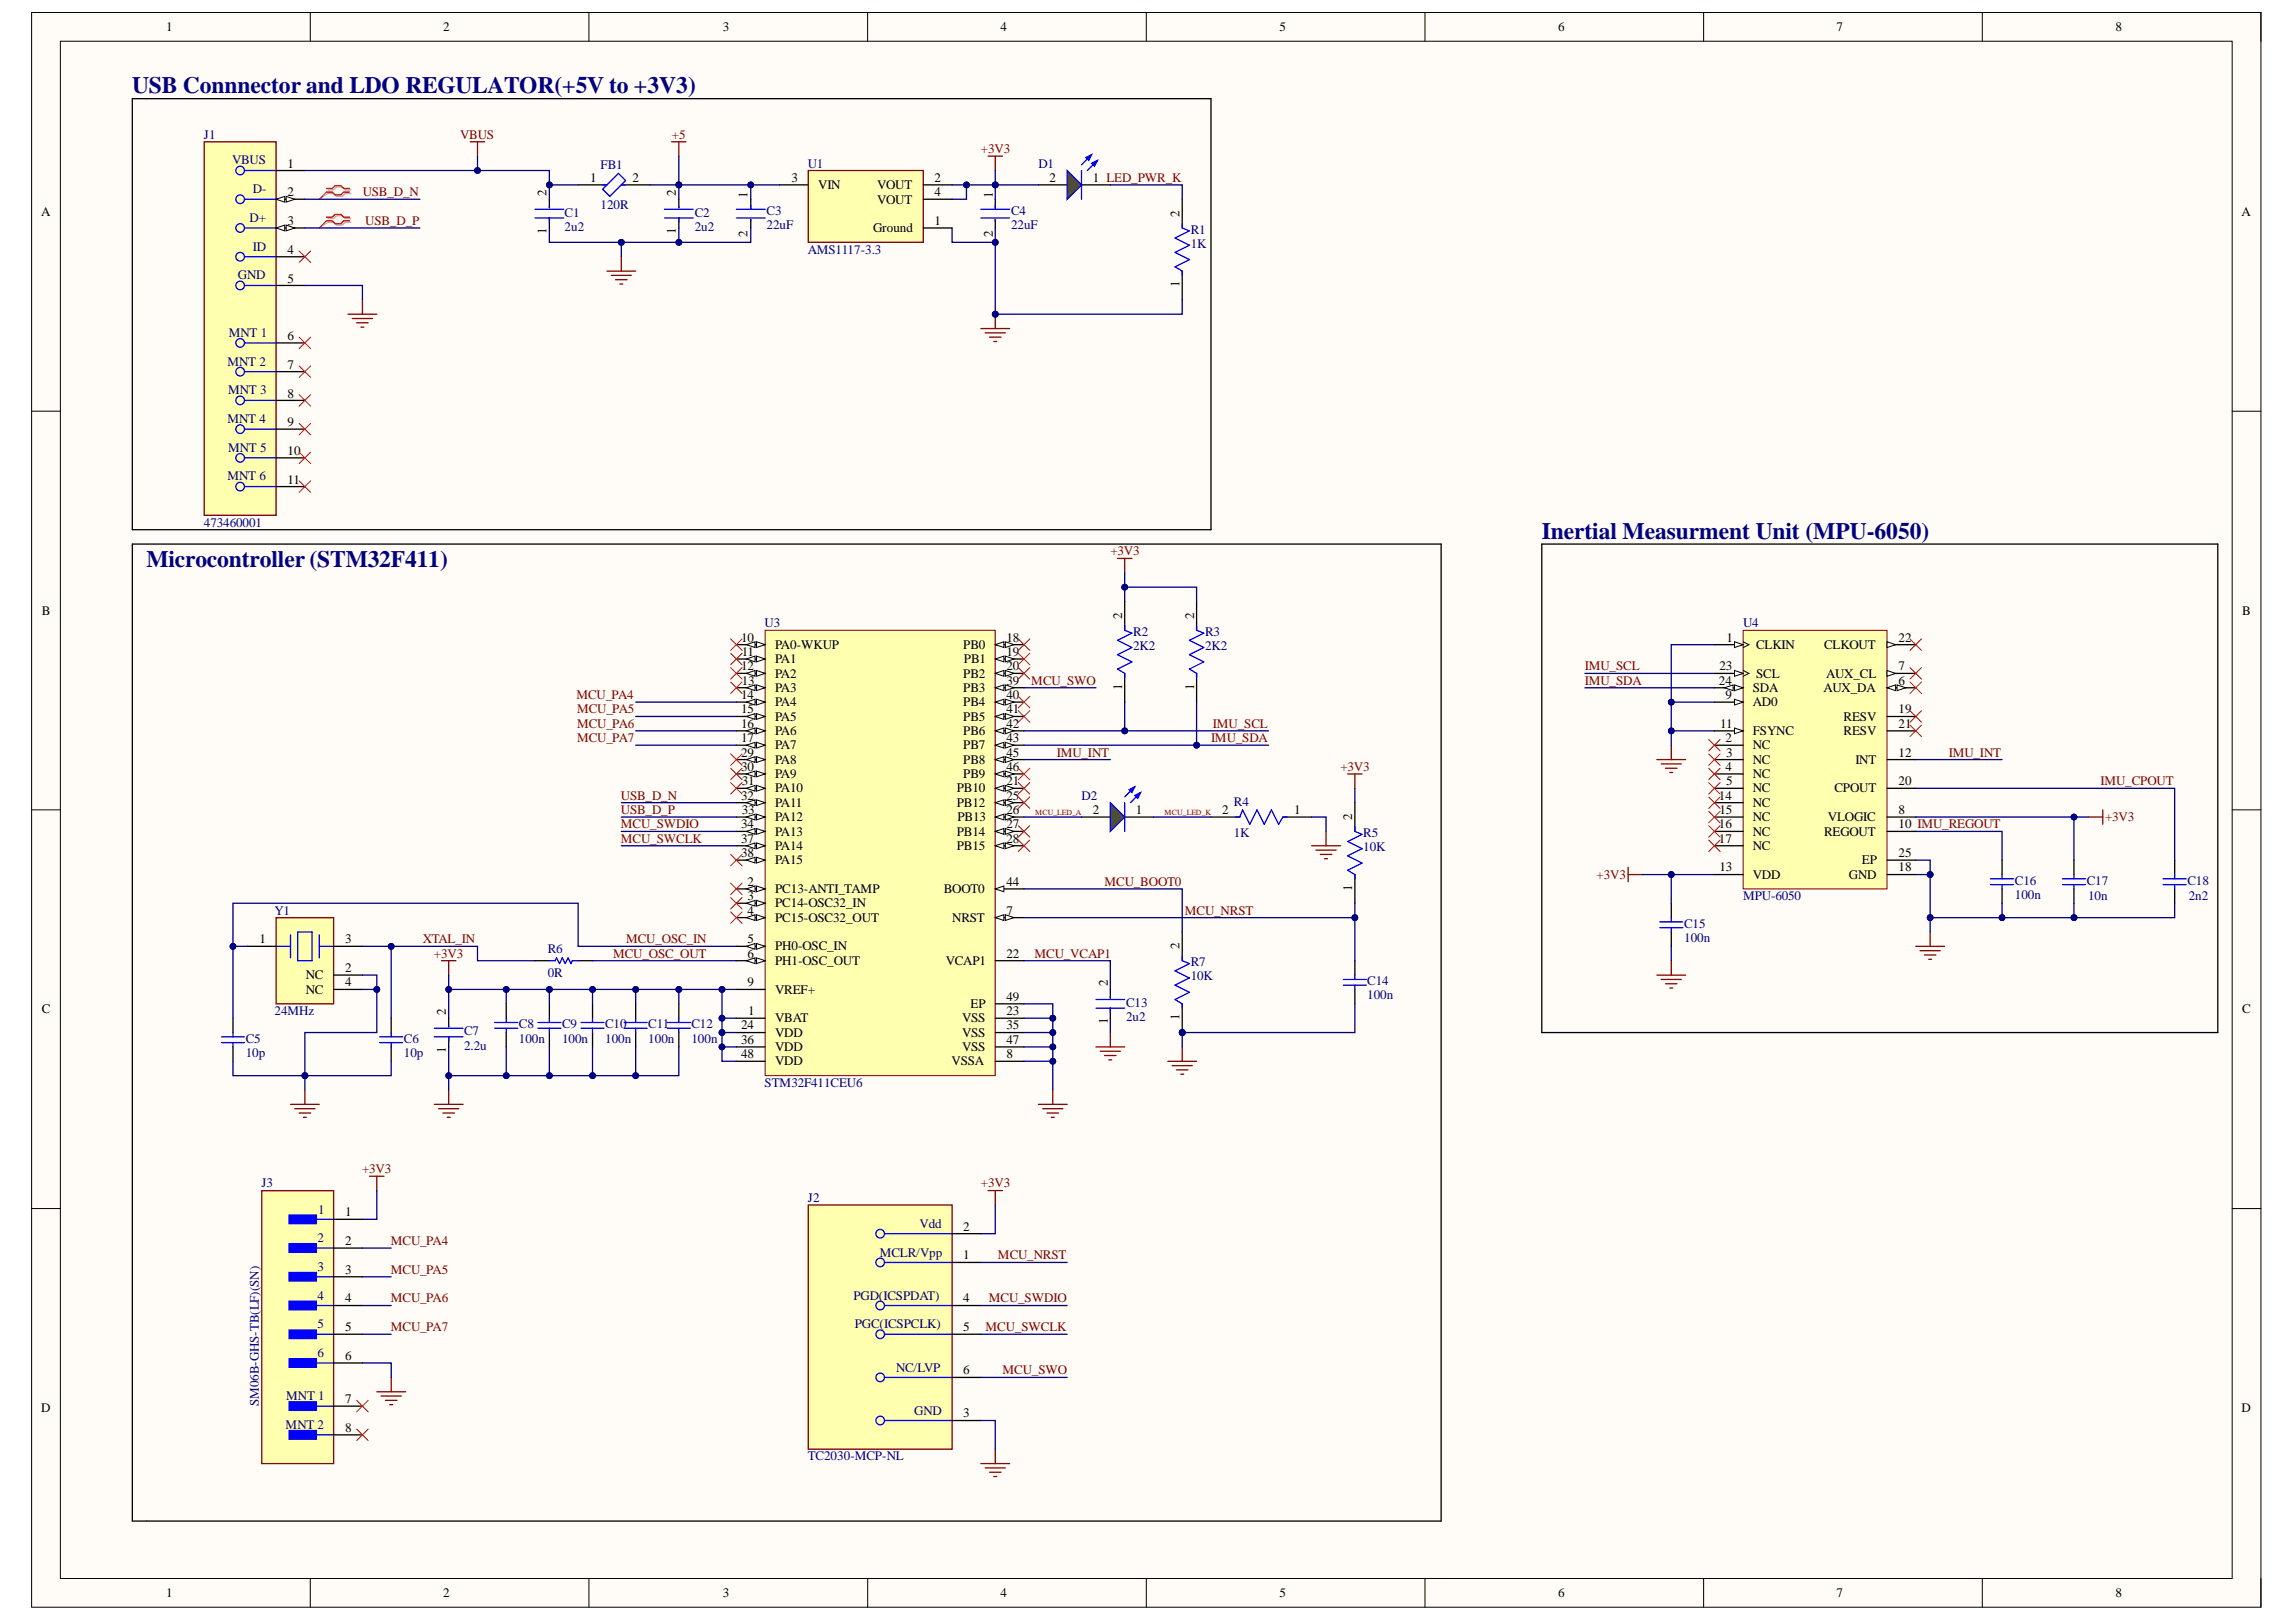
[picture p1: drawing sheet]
<svg xmlns="http://www.w3.org/2000/svg" width="297mm" height="210mm" viewBox="0 0 297 210" stroke-linecap="round" stroke-linejoin="round" font-family="sans-serif">
<defs><g id="words">
<g font-size="3" fill="#000080">
<text x="17.1" y="12.1">USB Connnector and LDO REGULATOR(+5V to +3V3)</text>
<text x="199.5" y="69.7">Inertial Measurment Unit (MPU-6050)</text>
<text x="18.9" y="73.4">Microcontroller (STM32F411)</text>
</g>
<g font-size="1.7">
<text x="21.5" y="4">1</text>
<text x="57.3" y="4">2</text>
<text x="93.5" y="4">3</text>
<text x="129.4" y="4">4</text>
<text x="165.5" y="4">5</text>
<text x="201.6" y="4">6</text>
<text x="237.6" y="4">7</text>
<text x="273.7" y="4">8</text>
<text x="37.2" y="21.7">1</text>
<text x="76.3" y="23.6">1</text>
<text x="81.8" y="23.6">2</text>
<text x="102.4" y="23.6">3</text>
<text x="120.9" y="23.6">2</text>
<text x="135.8" y="23.6">2</text>
<text x="141.4" y="23.6">1 LED_PWR_K</text>
<text x="5.3" y="28">A</text>
<text x="37.2" y="25.4">2</text>
<text x="37.2" y="29.1">3</text>
<text x="70.7" y="25.4" transform="rotate(-90 70.7 25.4)">2</text>
<text x="87.4" y="25.4" transform="rotate(-90 87.4 25.4)">2</text>
<text x="96.7" y="25.6" transform="rotate(-90 96.7 25.6)">1</text>
<text x="105.9" y="24.5">VIN</text>
<text x="113.5" y="24.5">VOUT</text>
<text x="113.5" y="26.3">VOUT</text>
<text x="120.9" y="25.4">4</text>
<text x="120.9" y="29.1">1</text>
<text x="128.4" y="25.6" transform="rotate(-90 128.4 25.6)">1</text>
<text x="152.6" y="28" transform="rotate(-90 152.6 28)">2</text>
<text x="290" y="28">A</text>
<text x="37.2" y="32.9">4</text>
<text x="70.7" y="30.3" transform="rotate(-90 70.7 30.3)">1</text>
<text x="87.4" y="30.3" transform="rotate(-90 87.4 30.3)">1</text>
<text x="96.7" y="30.7" transform="rotate(-90 96.7 30.7)">2</text>
<text x="113" y="30.1">Ground</text>
<text x="128.4" y="30.7" transform="rotate(-90 128.4 30.7)">2</text>
<text x="37.2" y="36.6">5</text>
<text x="152.6" y="37.2" transform="rotate(-90 152.6 37.2)">1</text>
<text x="37.2" y="44">6</text>
<text x="37.2" y="47.7">7</text>
<text x="37.2" y="51.4">8</text>
<text x="37.2" y="55.2">9</text>
<text x="37.2" y="58.9">10</text>
<text x="37.2" y="62.6">11</text>
<text x="5.4" y="79.6">B</text>
<text x="95.9" y="83">10</text>
<text x="100.3" y="84">PA0-WKUP</text>
<text x="124.6" y="84">PB0</text>
<text x="130.2" y="83">18</text>
<text x="145.2" y="80.1" transform="rotate(-90 145.2 80.1)">2</text>
<text x="154.5" y="80.1" transform="rotate(-90 154.5 80.1)">2</text>
<text x="223.4" y="83">1</text>
<text x="227.2" y="84">CLKIN</text>
<text x="236" y="84">CLKOUT</text>
<text x="245.6" y="83">22</text>
<text x="290.1" y="79.6">B</text>
<text x="95.9" y="86.8">12</text>
<text x="96" y="84.9">11</text>
<text x="96" y="88.6">13</text>
<text x="100.3" y="85.8">PA1</text>
<text x="100.3" y="87.7">PA2</text>
<text x="100.3" y="89.5">PA3</text>
<text x="124.6" y="87.7">PB2</text>
<text x="124.6" y="89.5">PB3</text>
<text x="124.7" y="85.8">PB1</text>
<text x="130.2" y="84.9">19</text>
<text x="130.2" y="86.8">20</text>
<text x="130.2" y="88.6">39</text>
<text x="145.2" y="89.3" transform="rotate(-90 145.2 89.3)">1</text>
<text x="154.5" y="89.3" transform="rotate(-90 154.5 89.3)">1</text>
<text x="222.4" y="88.6">24</text>
<text x="222.5" y="86.8">23</text>
<text x="226.8" y="89.5">SDA</text>
<text x="227.2" y="87.7">SCL</text>
<text x="235.9" y="89.5">AUX_DA</text>
<text x="236.2" y="87.7">AUX_CL</text>
<text x="245.6" y="88.6">6</text>
<text x="245.6" y="86.8">7</text>
<text x="95.9" y="90.5">14</text>
<text x="95.9" y="92.3">15</text>
<text x="95.9" y="94.2">16</text>
<text x="100.3" y="91.4">PA4</text>
<text x="100.3" y="93.3">PA5</text>
<text x="100.3" y="95.1">PA6</text>
<text x="124.6" y="91.4">PB4</text>
<text x="124.6" y="93.3">PB5</text>
<text x="124.6" y="95.1">PB6</text>
<text x="130.2" y="90.5">40</text>
<text x="130.2" y="92.3">41</text>
<text x="130.2" y="94.2">42</text>
<text x="222.5" y="94.2">11</text>
<text x="223.2" y="90.5">9</text>
<text x="226.8" y="91.4">AD0</text>
<text x="226.8" y="95.1">FSYNC</text>
<text x="238.5" y="93.3">RESV</text>
<text x="238.5" y="95.1">RESV</text>
<text x="245.6" y="92.3">19</text>
<text x="245.6" y="94.2">21</text>
<text x="95.9" y="96">17</text>
<text x="95.9" y="97.9">29</text>
<text x="95.9" y="99.8">30</text>
<text x="96" y="101.6">31</text>
<text x="100.3" y="97">PA7</text>
<text x="100.3" y="98.8">PA8</text>
<text x="100.3" y="100.7">PA9</text>
<text x="124.6" y="97">PB7</text>
<text x="124.6" y="98.8">PB8</text>
<text x="124.6" y="100.7">PB9</text>
<text x="130.2" y="101.6">21</text>
<text x="130.2" y="96">43</text>
<text x="130.2" y="97.9">45</text>
<text x="130.2" y="99.8">46</text>
<text x="223.2" y="96">2</text>
<text x="223.2" y="99.8">4</text>
<text x="223.3" y="97.9">3</text>
<text x="223.3" y="101.6">5</text>
<text x="226.8" y="97">NC</text>
<text x="226.8" y="98.8">NC</text>
<text x="226.8" y="100.7">NC</text>
<text x="240" y="98.8">INT</text>
<text x="245.6" y="97.9">12</text>
<text x="245.6" y="101.6">20</text>
<text x="95.9" y="103.5">32</text>
<text x="95.9" y="107.2">34</text>
<text x="96" y="105.3">33</text>
<text x="100.3" y="102.6">PA10</text>
<text x="100.3" y="104.4">PA11</text>
<text x="100.3" y="106.3">PA12</text>
<text x="123.8" y="102.6">PB10</text>
<text x="123.8" y="104.4">PB12</text>
<text x="123.9" y="106.3">PB13</text>
<text x="130.2" y="103.5">25</text>
<text x="130.2" y="105.3">26</text>
<text x="130.2" y="107.2">27</text>
<text x="141.4" y="105.3">2</text>
<text x="146.9" y="105.3">1</text>
<text x="158.1" y="105.3">2</text>
<text x="167.4" y="105.3">1</text>
<text x="174.9" y="106.1" transform="rotate(-90 174.9 106.1)">2</text>
<text x="222.4" y="103.5">14</text>
<text x="222.4" y="107.2">16</text>
<text x="222.5" y="105.3">15</text>
<text x="226.8" y="102.6">NC</text>
<text x="226.8" y="104.4">NC</text>
<text x="226.8" y="106.3">NC</text>
<text x="236.5" y="106.3">VLOGIC</text>
<text x="237.3" y="102.6">CPOUT</text>
<text x="245.6" y="105.3">8</text>
<text x="245.6" y="107.2">10 IMU_REGOUT</text>
<text x="95.9" y="109.1">37</text>
<text x="95.9" y="110.9">38</text>
<text x="100.3" y="108.1">PA13</text>
<text x="100.3" y="110">PA14</text>
<text x="100.3" y="111.8">PA15</text>
<text x="123.8" y="108.1">PB14</text>
<text x="123.8" y="110">PB15</text>
<text x="130.2" y="109.1">28</text>
<text x="222.4" y="109.1">17</text>
<text x="222.5" y="112.8">13</text>
<text x="226.8" y="113.7">VDD</text>
<text x="226.8" y="108.1">NC</text>
<text x="226.8" y="110">NC</text>
<text x="236" y="108.1">REGOUT</text>
<text x="239.2" y="113.7">GND</text>
<text x="240.9" y="111.8">EP</text>
<text x="245.6" y="112.8">18</text>
<text x="245.6" y="110.9">25</text>
<text x="96.7" y="114.6">2</text>
<text x="96.7" y="116.5">3</text>
<text x="96.7" y="118.4">4</text>
<text x="100.3" y="115.6">PC13-ANTI_TAMP</text>
<text x="100.3" y="117.4">PC14-OSC32_IN</text>
<text x="100.3" y="119.3">PC15-OSC32_OUT</text>
<text x="122.1" y="115.6">BOOT0</text>
<text x="123.2" y="119.3">NRST</text>
<text x="130.2" y="118.4">7</text>
<text x="130.2" y="114.6">44</text>
<text x="174.9" y="115.3" transform="rotate(-90 174.9 115.3)">1</text>
<text x="33.6" y="122.1">1</text>
<text x="44.6" y="122.1">3</text>
<text x="44.6" y="125.8">2</text>
<text x="96.7" y="122.1">5</text>
<text x="96.7" y="123.9">6</text>
<text x="100.3" y="123">PH0-OSC_IN</text>
<text x="100.3" y="124.9">PH1-OSC_OUT</text>
<text x="122.3" y="124.9">VCAP1</text>
<text x="130.2" y="123.9">22</text>
<text x="152.6" y="122.8" transform="rotate(-90 152.6 122.8)">2</text>
<text x="5.4" y="131.1">C</text>
<text x="39.6" y="126.7">NC</text>
<text x="39.6" y="128.6">NC</text>
<text x="44.6" y="127.6">4</text>
<text x="57.7" y="131.4" transform="rotate(-90 57.7 131.4)">2</text>
<text x="96.7" y="127.6">9</text>
<text x="96.8" y="131.4">1</text>
<text x="100.3" y="128.6">VREF+</text>
<text x="125.6" y="130.4">EP</text>
<text x="130.2" y="131.4">23</text>
<text x="130.2" y="129.5">49</text>
<text x="143.3" y="127.6" transform="rotate(-90 143.3 127.6)">2</text>
<text x="290.1" y="131.1">C</text>
<text x="57.7" y="136.3" transform="rotate(-90 57.7 136.3)">1</text>
<text x="95.9" y="133.2">24</text>
<text x="95.9" y="135.1">36</text>
<text x="95.9" y="136.9">48</text>
<text x="100.3" y="132.3">VBAT</text>
<text x="100.3" y="134.2">VDD</text>
<text x="100.3" y="136">VDD</text>
<text x="100.3" y="137.9">VDD</text>
<text x="123.1" y="137.9">VSSA</text>
<text x="124.5" y="132.3">VSS</text>
<text x="124.5" y="134.2">VSS</text>
<text x="124.5" y="136">VSS</text>
<text x="130.2" y="136.9">8</text>
<text x="130.2" y="133.2">35</text>
<text x="130.2" y="135.1">47</text>
<text x="143.3" y="132.5" transform="rotate(-90 143.3 132.5)">1</text>
<text x="152.6" y="132" transform="rotate(-90 152.6 132)">1</text>
<text x="44.6" y="157.4">1</text>
<text x="44.6" y="161.1">2</text>
<text x="124.6" y="159.2">2</text>
<text x="44.6" y="164.8">3</text>
<text x="124.6" y="163">1</text>
<text x="44.6" y="168.5">4</text>
<text x="44.6" y="172.3">5</text>
<text x="124.6" y="168.5">4</text>
<text x="124.6" y="172.3">5</text>
<text x="44.6" y="176">6</text>
<text x="124.6" y="177.8">6</text>
<text x="5.3" y="182.7">D</text>
<text x="44.6" y="181.5">7</text>
<text x="44.6" y="185.3">8</text>
<text x="124.6" y="183.4">3</text>
<text x="290" y="182.7">D</text>
<text x="21.5" y="206.6">1</text>
<text x="57.3" y="206.6">2</text>
<text x="93.5" y="206.6">3</text>
<text x="129.4" y="206.6">4</text>
<text x="165.5" y="206.6">5</text>
<text x="201.6" y="206.6">6</text>
<text x="237.6" y="206.6">7</text>
<text x="273.7" y="206.6">8</text>
</g>
<g font-size="1.7" fill="#000080">
<text x="26.4" y="18">J1</text>
<text x="30" y="21.3">VBUS</text>
<text x="77.7" y="21.9">FB1</text>
<text x="104.5" y="21.7">U1</text>
<text x="134.4" y="21.7">D1</text>
<text x="32.3" y="28.7">D+</text>
<text x="32.7" y="25">D-</text>
<text x="73.1" y="28">C1</text>
<text x="73.1" y="29.9">2u2</text>
<text x="77.7" y="27.1">120R</text>
<text x="89.9" y="28">C2</text>
<text x="89.9" y="29.9">2u2</text>
<text x="99.2" y="27.8">C3</text>
<text x="99.2" y="29.6">22uF</text>
<text x="130.8" y="27.8">C4</text>
<text x="130.8" y="29.6">22uF</text>
<text x="32.7" y="32.4">ID</text>
<text x="104.5" y="32.9">AMS1117-3.3</text>
<text x="154.1" y="30.2">R1</text>
<text x="154.1" y="32.1">1K</text>
<text x="30.8" y="36.2">GND</text>
<text x="29.4" y="47.3">MNT 2</text>
<text x="29.6" y="43.6">MNT 1</text>
<text x="29.5" y="51">MNT 3</text>
<text x="29.4" y="54.7">MNT 4</text>
<text x="29.5" y="58.5">MNT 5</text>
<text x="29.4" y="62.2">MNT 6</text>
<text x="26.4" y="68.2">473460001</text>
<text x="98.9" y="81.2">U3</text>
<text x="146.6" y="82.3">R2</text>
<text x="155.9" y="82.3">R3</text>
<text x="225.5" y="81.2">U4</text>
<text x="146.6" y="84.1">2K2</text>
<text x="155.9" y="84.1">2K2</text>
<text x="139.9" y="103.5">D2</text>
<text x="159.6" y="104.2">R4</text>
<text x="159.6" y="108.3">1K</text>
<text x="176.4" y="108.3">R5</text>
<text x="176.4" y="110.2">10K</text>
<text x="35.5" y="118.4">Y1</text>
<text x="225.5" y="116.5">MPU-6050</text>
<text x="260.7" y="114.5">C16</text>
<text x="260.7" y="116.3">100n</text>
<text x="270" y="114.5">C17</text>
<text x="270.1" y="116.5">10n</text>
<text x="283" y="114.5">C18</text>
<text x="283.2" y="116.5">2n2</text>
<text x="70.9" y="123.3">R6</text>
<text x="154.1" y="125">R7</text>
<text x="217.9" y="120">C15</text>
<text x="217.9" y="121.9">100n</text>
<text x="35.5" y="131.4">24MHz</text>
<text x="70.9" y="126.4">0R</text>
<text x="145.7" y="130.3">C13</text>
<text x="154.1" y="126.9">10K</text>
<text x="176.9" y="127.5">C14</text>
<text x="176.9" y="129.3">100n</text>
<text x="31.8" y="134.9">C5</text>
<text x="31.8" y="136.8">10p</text>
<text x="52.3" y="134.9">C6</text>
<text x="52.3" y="136.8">10p</text>
<text x="60" y="134">C7</text>
<text x="60" y="135.8">2.2u</text>
<text x="67.1" y="133.1">C8</text>
<text x="67.1" y="134.9">100n</text>
<text x="72.7" y="133.1">C9</text>
<text x="72.7" y="134.9">100n</text>
<text x="78.3" y="133.1">C10</text>
<text x="78.3" y="134.9">100n</text>
<text x="83.9" y="133.1">C11</text>
<text x="83.9" y="134.9">100n</text>
<text x="89.5" y="133.1">C12</text>
<text x="89.5" y="134.9">100n</text>
<text x="145.7" y="132.1">2u2</text>
<text x="98.9" y="140.7">STM32F411CEU6</text>
<text x="33.8" y="153.7">J3</text>
<text x="104.5" y="155.5">J2</text>
<text x="41.1" y="160.8">2</text>
<text x="41.2" y="157">1</text>
<text x="119" y="158.9">Vdd</text>
<text x="41.1" y="164.5">3</text>
<text x="113.8" y="162.6">MCLR/Vpp</text>
<text x="41.1" y="168.2">4</text>
<text x="41.1" y="171.9">5</text>
<text x="110.4" y="168.2">PGD(ICSPDAT)</text>
<text x="110.6" y="171.9">PGC(ICSPCLK)</text>
<text x="41.1" y="175.6">6</text>
<text x="115.9" y="177.5">NC/LVP</text>
<text x="33.5" y="182" transform="rotate(-90 33.5 182)">SM06B-GHS-TB(LF)(SN)</text>
<text x="36.9" y="184.9">MNT 2</text>
<text x="37" y="181.2">MNT 1</text>
<text x="118.3" y="183.1">GND</text>
<text x="104.5" y="189">TC2030-MCP-NL</text>
</g>
<g font-size="1.7" fill="#800000">
<text x="59.5" y="18">VBUS</text>
<text x="86.9" y="18">+5</text>
<text x="126.9" y="19.8">+3V3</text>
<text x="46.9" y="25.4">USB_D_N</text>
<text x="47.3" y="29.1">USB_D_P</text>
<text x="143.7" y="71.9">+3V3</text>
<text x="133.4" y="88.6">MCU_SWO</text>
<text x="205" y="86.8">IMU_SCL</text>
<text x="205" y="88.6">IMU_SDA</text>
<text x="74.6" y="90.5">MCU_PA4</text>
<text x="74.7" y="92.3">MCU_PA5</text>
<text x="74.7" y="94.2">MCU_PA6</text>
<text x="156.9" y="94.2">IMU_SCL</text>
<text x="74.7" y="96">MCU_PA7</text>
<text x="136.7" y="97.9">IMU_INT</text>
<text x="156.7" y="96">IMU_SDA</text>
<text x="173.4" y="99.8">+3V3</text>
<text x="252.1" y="97.9">IMU_INT</text>
<text x="271.7" y="101.6">IMU_CPOUT</text>
<text x="80.3" y="107.2">MCU_SWDIO</text>
<text x="80.3" y="103.5">USB_D_N</text>
<text x="80.3" y="105.3">USB_D_P</text>
<text x="272.3" y="106.3">+3V3</text>
<text x="80.3" y="109.1">MCU_SWCLK</text>
<text x="206.6" y="113.7">+3V3</text>
<text x="142.9" y="114.6">MCU_BOOT0</text>
<text x="153.3" y="118.4">MCU_NRST</text>
<text x="54.7" y="122.1">XTAL_IN</text>
<text x="56.1" y="123.9">+3V3</text>
<text x="79.3" y="123.9">MCU_OSC_OUT</text>
<text x="81" y="122.1">MCU_OSC_IN</text>
<text x="133.8" y="123.9">MCU_VCAP1</text>
<text x="46.8" y="151.8">+3V3</text>
<text x="126.9" y="153.7">+3V3</text>
<text x="50.6" y="161.1">MCU_PA4</text>
<text x="50.6" y="164.8">MCU_PA5</text>
<text x="129.1" y="163">MCU_NRST</text>
<text x="50.6" y="168.5">MCU_PA6</text>
<text x="50.6" y="172.3">MCU_PA7</text>
<text x="127.5" y="172.3">MCU_SWCLK</text>
<text x="127.9" y="168.5">MCU_SWDIO</text>
<text x="129.7" y="177.8">MCU_SWO</text>
</g>
<g font-size="1" fill="#800000">
<text x="133.9" y="105.5">MCU_LED_A</text>
<text x="150.7" y="105.5">MCU_LED_K</text>
</g>
</g></defs>
<path d="M4.1 1.6h288.4v206.4h-288.4z" fill-rule="evenodd" fill="#fffcf8"/>
<path d="M4.1 1.6h288.4v206.4h-288.4z" fill="none" stroke="#000" stroke-width=".13"/>
<path d="M7.8 5.3h281v199h-281z" fill-rule="evenodd" fill="#fffcf8"/>
<g fill="none" stroke="#000" stroke-width=".13">
<path d="M4.1 1.6h3.7M7.8 5.3h281v199h-281zM40.1 1.6v3.7M76.2 1.6v3.7M112.2 1.6v3.7M148.3 1.6v3.7M184.4 1.6v3.7M220.4 1.6v3.7M256.5 1.6v3.7M288.8 1.6h3.7v3.7M4.1 53.2h3.7M288.8 53.2h3.7"/>
<path d="M4.1 104.8h3.7M288.8 104.8h3.7M4.1 156.4h3.7M288.8 156.4h3.7M40.1 204.3v3.7M76.2 204.3v3.7M112.3 204.3v3.7M148.3 204.3v3.7M184.4 204.3v3.7M220.4 204.3v3.7M256.5 204.3v3.7M292.5 204.3v3.7"/>
</g>
<path d="M99 81.6h29.8v57.6h-29.8z" fill-rule="evenodd" fill="#ffffb0"/>
<path d="M99 81.6h29.8v57.6h-29.8z" fill="none" stroke="#800000" stroke-width=".13"/>
<path d="M95.3 115h3.7M95.3 131.8h3.7" fill="none" stroke="#000" stroke-width=".17"/>
<path d="M97.9 114.7l1.1 .3-1.1 .4z" fill="#f8fcff"/>
<path d="M97.9 114.7l1.1 .3-1.1 .4z" fill="none" stroke="#000" stroke-width=".13"/>
<path d="M96.6 115l1.1-.3v.7z" fill="#f8fcff"/>
<path d="M96.6 115l1.1-.3v.7z" fill="none" stroke="#000" stroke-width=".13"/>
<path d="M95.3 116.9h3.7" fill="none" stroke="#000" stroke-width=".17"/>
<path d="M97.9 116.5l1.1 .4-1.1 .4z" fill="#f8fcff"/>
<path d="M97.9 116.5l1.1 .4-1.1 .4z" fill="none" stroke="#000" stroke-width=".13"/>
<path d="M96.6 116.9l1.1-.4v.8z" fill="#f8fcff"/>
<path d="M96.6 116.9l1.1-.4v.8z" fill="none" stroke="#000" stroke-width=".13"/>
<path d="M95.3 118.7h3.7" fill="none" stroke="#000" stroke-width=".17"/>
<path d="M97.9 118.4l1.1 .3-1.1 .4z" fill="#f8fcff"/>
<path d="M97.9 118.4l1.1 .3-1.1 .4z" fill="none" stroke="#000" stroke-width=".13"/>
<path d="M96.6 118.7l1.1-.3v.7z" fill="#f8fcff"/>
<path d="M96.6 118.7l1.1-.3v.7z" fill="none" stroke="#000" stroke-width=".13"/>
<path d="M95.3 122.5h3.7" fill="none" stroke="#000" stroke-width=".17"/>
<path d="M97.9 122.1l1.1 .4-1.1 .3z" fill="#f8fcff"/>
<path d="M97.9 122.1l1.1 .4-1.1 .3z" fill="none" stroke="#000" stroke-width=".13"/>
<path d="M96.6 122.5l1.1-.4v.7z" fill="#f8fcff"/>
<path d="M96.6 122.5l1.1-.4v.7z" fill="none" stroke="#000" stroke-width=".13"/>
<path d="M95.3 124.3h3.7" fill="none" stroke="#000" stroke-width=".17"/>
<path d="M97.9 124l1.1 .3-1.1 .4z" fill="#f8fcff"/>
<path d="M97.9 124l1.1 .3-1.1 .4z" fill="none" stroke="#000" stroke-width=".13"/>
<path d="M96.6 124.3l1.1-.3v.7z" fill="#f8fcff"/>
<path d="M96.6 124.3l1.1-.3v.7z" fill="none" stroke="#000" stroke-width=".13"/>
<path d="M128.8 118.7h3.7" fill="none" stroke="#000" stroke-width=".17"/>
<path d="M128.8 118.7l1.1-.3v.7z" fill="#f8fcff"/>
<path d="M128.8 118.7l1.1-.3v.7z" fill="none" stroke="#000" stroke-width=".13"/>
<path d="M130.1 118.4l1.1 .3-1.1 .4z" fill="#f8fcff"/>
<path d="M130.1 118.4l1.1 .3-1.1 .4z" fill="none" stroke="#000" stroke-width=".13"/>
<path d="M95.3 83.4h3.7M95.3 128h3.7M128.8 137.3h3.7" fill="none" stroke="#000" stroke-width=".17"/>
<path d="M97.9 83l1.1 .4-1.1 .4z" fill="#f8fcff"/>
<path d="M97.9 83l1.1 .4-1.1 .4z" fill="none" stroke="#000" stroke-width=".13"/>
<path d="M96.6 83.4l1.1-.4v.8z" fill="#f8fcff"/>
<path d="M96.6 83.4l1.1-.4v.8z" fill="none" stroke="#000" stroke-width=".13"/>
<path d="M95.3 85.3h3.7" fill="none" stroke="#000" stroke-width=".17"/>
<path d="M97.9 84.9l1.1 .4-1.1 .4z" fill="#f8fcff"/>
<path d="M97.9 84.9l1.1 .4-1.1 .4z" fill="none" stroke="#000" stroke-width=".13"/>
<path d="M96.6 85.3l1.1-.4v.8z" fill="#f8fcff"/>
<path d="M96.6 85.3l1.1-.4v.8z" fill="none" stroke="#000" stroke-width=".13"/>
<path d="M95.3 87.1h3.7" fill="none" stroke="#000" stroke-width=".17"/>
<path d="M97.9 86.8l1.1 .3-1.1 .4z" fill="#f8fcff"/>
<path d="M97.9 86.8l1.1 .3-1.1 .4z" fill="none" stroke="#000" stroke-width=".13"/>
<path d="M96.6 87.1l1.1-.3v.7z" fill="#f8fcff"/>
<path d="M96.6 87.1l1.1-.3v.7z" fill="none" stroke="#000" stroke-width=".13"/>
<path d="M95.3 89h3.7" fill="none" stroke="#000" stroke-width=".17"/>
<path d="M97.9 88.6l1.1 .4-1.1 .4z" fill="#f8fcff"/>
<path d="M97.9 88.6l1.1 .4-1.1 .4z" fill="none" stroke="#000" stroke-width=".13"/>
<path d="M96.6 89l1.1-.4v.8z" fill="#f8fcff"/>
<path d="M96.6 89l1.1-.4v.8z" fill="none" stroke="#000" stroke-width=".13"/>
<path d="M95.3 90.9h3.7" fill="none" stroke="#000" stroke-width=".17"/>
<path d="M97.9 90.5l1.1 .4-1.1 .3z" fill="#f8fcff"/>
<path d="M97.9 90.5l1.1 .4-1.1 .3z" fill="none" stroke="#000" stroke-width=".13"/>
<path d="M96.6 90.9l1.1-.4v.7z" fill="#f8fcff"/>
<path d="M96.6 90.9l1.1-.4v.7z" fill="none" stroke="#000" stroke-width=".13"/>
<path d="M95.3 92.7h3.7" fill="none" stroke="#000" stroke-width=".17"/>
<path d="M97.9 92.3l1.1 .4-1.1 .4z" fill="#f8fcff"/>
<path d="M97.9 92.3l1.1 .4-1.1 .4z" fill="none" stroke="#000" stroke-width=".13"/>
<path d="M96.6 92.7l1.1-.4v.8z" fill="#f8fcff"/>
<path d="M96.6 92.7l1.1-.4v.8z" fill="none" stroke="#000" stroke-width=".13"/>
<path d="M95.3 94.6h3.7" fill="none" stroke="#000" stroke-width=".17"/>
<path d="M97.9 94.2l1.1 .4-1.1 .4z" fill="#f8fcff"/>
<path d="M97.9 94.2l1.1 .4-1.1 .4z" fill="none" stroke="#000" stroke-width=".13"/>
<path d="M96.6 94.6l1.1-.4v.8z" fill="#f8fcff"/>
<path d="M96.6 94.6l1.1-.4v.8z" fill="none" stroke="#000" stroke-width=".13"/>
<path d="M95.3 96.4h3.7" fill="none" stroke="#000" stroke-width=".17"/>
<path d="M97.9 96.1l1.1 .3-1.1 .4z" fill="#f8fcff"/>
<path d="M97.9 96.1l1.1 .3-1.1 .4z" fill="none" stroke="#000" stroke-width=".13"/>
<path d="M96.6 96.4l1.1-.3v.7z" fill="#f8fcff"/>
<path d="M96.6 96.4l1.1-.3v.7z" fill="none" stroke="#000" stroke-width=".13"/>
<path d="M128.8 83.4h3.7" fill="none" stroke="#000" stroke-width=".17"/>
<path d="M128.8 83.4l1.1-.4v.8z" fill="#f8fcff"/>
<path d="M128.8 83.4l1.1-.4v.8z" fill="none" stroke="#000" stroke-width=".13"/>
<path d="M130.1 83l1.1 .4-1.1 .4z" fill="#f8fcff"/>
<path d="M130.1 83l1.1 .4-1.1 .4z" fill="none" stroke="#000" stroke-width=".13"/>
<path d="M128.8 85.3h3.7" fill="none" stroke="#000" stroke-width=".17"/>
<path d="M128.8 85.3l1.1-.4v.8z" fill="#f8fcff"/>
<path d="M128.8 85.3l1.1-.4v.8z" fill="none" stroke="#000" stroke-width=".13"/>
<path d="M130.1 84.9l1.1 .4-1.1 .4z" fill="#f8fcff"/>
<path d="M130.1 84.9l1.1 .4-1.1 .4z" fill="none" stroke="#000" stroke-width=".13"/>
<path d="M128.8 87.1h3.7" fill="none" stroke="#000" stroke-width=".17"/>
<path d="M128.8 87.1l1.1-.3v.7z" fill="#f8fcff"/>
<path d="M128.8 87.1l1.1-.3v.7z" fill="none" stroke="#000" stroke-width=".13"/>
<path d="M130.1 86.8l1.1 .3-1.1 .4z" fill="#f8fcff"/>
<path d="M130.1 86.8l1.1 .3-1.1 .4z" fill="none" stroke="#000" stroke-width=".13"/>
<path d="M128.8 102h3.7" fill="none" stroke="#000" stroke-width=".17"/>
<path d="M128.8 102l1.1-.4v.8z" fill="#f8fcff"/>
<path d="M128.8 102l1.1-.4v.8z" fill="none" stroke="#000" stroke-width=".13"/>
<path d="M130.1 101.6l1.1 .4-1.1 .4z" fill="#f8fcff"/>
<path d="M130.1 101.6l1.1 .4-1.1 .4z" fill="none" stroke="#000" stroke-width=".13"/>
<path d="M128.8 103.9h3.7M95.3 133.6h3.7M128.8 124.3h3.7M128.8 131.8h3.7" fill="none" stroke="#000" stroke-width=".17"/>
<path d="M128.8 103.9l1.1-.4v.7z" fill="#f8fcff"/>
<path d="M128.8 103.9l1.1-.4v.7z" fill="none" stroke="#000" stroke-width=".13"/>
<path d="M130.1 103.5l1.1 .4-1.1 .3z" fill="#f8fcff"/>
<path d="M130.1 103.5l1.1 .4-1.1 .3z" fill="none" stroke="#000" stroke-width=".13"/>
<path d="M128.8 105.7h3.7" fill="none" stroke="#000" stroke-width=".17"/>
<path d="M128.8 105.7l1.1-.3v.7z" fill="#f8fcff"/>
<path d="M128.8 105.7l1.1-.3v.7z" fill="none" stroke="#000" stroke-width=".13"/>
<path d="M130.1 105.4l1.1 .3-1.1 .4z" fill="#f8fcff"/>
<path d="M130.1 105.4l1.1 .3-1.1 .4z" fill="none" stroke="#000" stroke-width=".13"/>
<path d="M128.8 107.6h3.7" fill="none" stroke="#000" stroke-width=".17"/>
<path d="M128.8 107.6l1.1-.4v.8z" fill="#f8fcff"/>
<path d="M128.8 107.6l1.1-.4v.8z" fill="none" stroke="#000" stroke-width=".13"/>
<path d="M130.1 107.2l1.1 .4-1.1 .4z" fill="#f8fcff"/>
<path d="M130.1 107.2l1.1 .4-1.1 .4z" fill="none" stroke="#000" stroke-width=".13"/>
<path d="M128.8 109.5h3.7" fill="none" stroke="#000" stroke-width=".17"/>
<path d="M128.8 109.5l1.1-.4v.7z" fill="#f8fcff"/>
<path d="M128.8 109.5l1.1-.4v.7z" fill="none" stroke="#000" stroke-width=".13"/>
<path d="M130.1 109.1l1.1 .4-1.1 .3z" fill="#f8fcff"/>
<path d="M130.1 109.1l1.1 .4-1.1 .3z" fill="none" stroke="#000" stroke-width=".13"/>
<path d="M95.3 98.3h3.7" fill="none" stroke="#000" stroke-width=".17"/>
<path d="M97.9 97.9l1.1 .4-1.1 .4z" fill="#f8fcff"/>
<path d="M97.9 97.9l1.1 .4-1.1 .4z" fill="none" stroke="#000" stroke-width=".13"/>
<path d="M96.6 98.3l1.1-.4v.8z" fill="#f8fcff"/>
<path d="M96.6 98.3l1.1-.4v.8z" fill="none" stroke="#000" stroke-width=".13"/>
<path d="M95.3 100.2h3.7" fill="none" stroke="#000" stroke-width=".17"/>
<path d="M97.9 99.8l1.1 .4-1.1 .3z" fill="#f8fcff"/>
<path d="M97.9 99.8l1.1 .4-1.1 .3z" fill="none" stroke="#000" stroke-width=".13"/>
<path d="M96.6 100.2l1.1-.4v.7z" fill="#f8fcff"/>
<path d="M96.6 100.2l1.1-.4v.7z" fill="none" stroke="#000" stroke-width=".13"/>
<path d="M95.3 102h3.7" fill="none" stroke="#000" stroke-width=".17"/>
<path d="M97.9 101.6l1.1 .4-1.1 .4z" fill="#f8fcff"/>
<path d="M97.9 101.6l1.1 .4-1.1 .4z" fill="none" stroke="#000" stroke-width=".13"/>
<path d="M96.6 102l1.1-.4v.8z" fill="#f8fcff"/>
<path d="M96.6 102l1.1-.4v.8z" fill="none" stroke="#000" stroke-width=".13"/>
<path d="M95.3 103.9h3.7" fill="none" stroke="#000" stroke-width=".17"/>
<path d="M97.9 103.5l1.1 .4-1.1 .3z" fill="#f8fcff"/>
<path d="M97.9 103.5l1.1 .4-1.1 .3z" fill="none" stroke="#000" stroke-width=".13"/>
<path d="M96.6 103.9l1.1-.4v.7z" fill="#f8fcff"/>
<path d="M96.6 103.9l1.1-.4v.7z" fill="none" stroke="#000" stroke-width=".13"/>
<path d="M95.3 105.7h3.7" fill="none" stroke="#000" stroke-width=".17"/>
<path d="M97.9 105.4l1.1 .3-1.1 .4z" fill="#f8fcff"/>
<path d="M97.9 105.4l1.1 .3-1.1 .4z" fill="none" stroke="#000" stroke-width=".13"/>
<path d="M96.6 105.7l1.1-.3v.7z" fill="#f8fcff"/>
<path d="M96.6 105.7l1.1-.3v.7z" fill="none" stroke="#000" stroke-width=".13"/>
<path d="M95.3 107.6h3.7" fill="none" stroke="#000" stroke-width=".17"/>
<path d="M97.9 107.2l1.1 .4-1.1 .4z" fill="#f8fcff"/>
<path d="M97.9 107.2l1.1 .4-1.1 .4z" fill="none" stroke="#000" stroke-width=".13"/>
<path d="M96.6 107.6l1.1-.4v.8z" fill="#f8fcff"/>
<path d="M96.6 107.6l1.1-.4v.8z" fill="none" stroke="#000" stroke-width=".13"/>
<path d="M95.3 109.5h3.7M95.3 135.5h3.7M128.8 133.6h3.7" fill="none" stroke="#000" stroke-width=".17"/>
<path d="M97.9 109.1l1.1 .4-1.1 .3z" fill="#f8fcff"/>
<path d="M97.9 109.1l1.1 .4-1.1 .3z" fill="none" stroke="#000" stroke-width=".13"/>
<path d="M96.6 109.5l1.1-.4v.7z" fill="#f8fcff"/>
<path d="M96.6 109.5l1.1-.4v.7z" fill="none" stroke="#000" stroke-width=".13"/>
<path d="M95.3 111.3h3.7" fill="none" stroke="#000" stroke-width=".17"/>
<path d="M97.9 110.9l1.1 .4-1.1 .4z" fill="#f8fcff"/>
<path d="M97.9 110.9l1.1 .4-1.1 .4z" fill="none" stroke="#000" stroke-width=".13"/>
<path d="M96.6 111.3l1.1-.4v.8z" fill="#f8fcff"/>
<path d="M96.6 111.3l1.1-.4v.8z" fill="none" stroke="#000" stroke-width=".13"/>
<path d="M128.8 89h3.7" fill="none" stroke="#000" stroke-width=".17"/>
<path d="M128.8 89l1.1-.4v.8z" fill="#f8fcff"/>
<path d="M128.8 89l1.1-.4v.8z" fill="none" stroke="#000" stroke-width=".13"/>
<path d="M130.1 88.6l1.1 .4-1.1 .4z" fill="#f8fcff"/>
<path d="M130.1 88.6l1.1 .4-1.1 .4z" fill="none" stroke="#000" stroke-width=".13"/>
<path d="M128.8 90.9h3.7" fill="none" stroke="#000" stroke-width=".17"/>
<path d="M128.8 90.9l1.1-.4v.7z" fill="#f8fcff"/>
<path d="M128.8 90.9l1.1-.4v.7z" fill="none" stroke="#000" stroke-width=".13"/>
<path d="M130.1 90.5l1.1 .4-1.1 .3z" fill="#f8fcff"/>
<path d="M130.1 90.5l1.1 .4-1.1 .3z" fill="none" stroke="#000" stroke-width=".13"/>
<path d="M128.8 92.7h3.7" fill="none" stroke="#000" stroke-width=".17"/>
<path d="M128.8 92.7l1.1-.4v.8z" fill="#f8fcff"/>
<path d="M128.8 92.7l1.1-.4v.8z" fill="none" stroke="#000" stroke-width=".13"/>
<path d="M130.1 92.3l1.1 .4-1.1 .4z" fill="#f8fcff"/>
<path d="M130.1 92.3l1.1 .4-1.1 .4z" fill="none" stroke="#000" stroke-width=".13"/>
<path d="M128.8 94.6h3.7" fill="none" stroke="#000" stroke-width=".17"/>
<path d="M128.8 94.6l1.1-.4v.8z" fill="#f8fcff"/>
<path d="M128.8 94.6l1.1-.4v.8z" fill="none" stroke="#000" stroke-width=".13"/>
<path d="M130.1 94.2l1.1 .4-1.1 .4z" fill="#f8fcff"/>
<path d="M130.1 94.2l1.1 .4-1.1 .4z" fill="none" stroke="#000" stroke-width=".13"/>
<path d="M128.8 96.4h3.7" fill="none" stroke="#000" stroke-width=".17"/>
<path d="M128.8 96.4l1.1-.3v.7z" fill="#f8fcff"/>
<path d="M128.8 96.4l1.1-.3v.7z" fill="none" stroke="#000" stroke-width=".13"/>
<path d="M130.1 96.1l1.1 .3-1.1 .4z" fill="#f8fcff"/>
<path d="M130.1 96.1l1.1 .3-1.1 .4z" fill="none" stroke="#000" stroke-width=".13"/>
<path d="M128.8 115h3.7" fill="none" stroke="#000" stroke-width=".17"/>
<path d="M128.8 115l1.1-.3v.7z" fill="#f8fcff"/>
<path d="M128.8 115l1.1-.3v.7z" fill="none" stroke="#000" stroke-width=".13"/>
<path d="M128.8 98.3h3.7" fill="none" stroke="#000" stroke-width=".17"/>
<path d="M128.8 98.3l1.1-.4v.8z" fill="#f8fcff"/>
<path d="M128.8 98.3l1.1-.4v.8z" fill="none" stroke="#000" stroke-width=".13"/>
<path d="M130.1 97.9l1.1 .4-1.1 .4z" fill="#f8fcff"/>
<path d="M130.1 97.9l1.1 .4-1.1 .4z" fill="none" stroke="#000" stroke-width=".13"/>
<path d="M128.8 100.2h3.7" fill="none" stroke="#000" stroke-width=".17"/>
<path d="M128.8 100.2l1.1-.4v.7z" fill="#f8fcff"/>
<path d="M128.8 100.2l1.1-.4v.7z" fill="none" stroke="#000" stroke-width=".13"/>
<path d="M130.1 99.8l1.1 .4-1.1 .3z" fill="#f8fcff"/>
<path d="M130.1 99.8l1.1 .4-1.1 .3z" fill="none" stroke="#000" stroke-width=".13"/>
<g fill="none" stroke="#000" stroke-width=".17">
<path d="M58 131.8v1.1M58 134.2v1.3M65.5 129.9v1.9M65.5 133.6v1.9M71.1 129.9v1.9M71.1 133.6v1.9M76.7 129.9v1.9M76.7 133.6v1.9M82.2 129.9v1.9M82.2 133.6v1.9M87.8 129.9v1.9M87.8 133.6v1.9"/>
<path d="M95.3 137.3h3.7M128.8 135.5h3.7M128.8 129.9h3.7M143.6 128v1.2M143.6 130.5v1.3"/>
</g>
<g fill="none" stroke="#800000" stroke-width=".17">
<path d="M57.1 124.3h1.9M58 124.3v1.9M141.8 135.5h3.7M142.3 136h2.6M142.9 136.6h1.5M143.5 137.2h.3M143.6 133.6v1.9M56.2 142.9h3.7M56.7 143.5h2.7M57.3 144h1.5M57.9 144.6h.3M58 141.1v1.8"/>
<path d="M134.3 142.9h3.8M134.9 143.5h2.6M135.5 144h1.4M136 144.6h.4M136.2 141.1v1.8"/>
</g>
<g fill="none" stroke="#00f" stroke-width=".17">
<path d="M56.2 133.1h3.7M56.2 134.2h3.7M58 132.7v.2M58 134.2v.5M64 132.3h3M64 133.1h3M65.5 131.8v.5M65.5 133.1v.5M69.6 132.3h3M69.6 133.1h3M71.1 131.8v.5M71.1 133.1v.5"/>
<path d="M75.2 132.3h2.9M75.2 133.1h2.9M76.7 131.8v.5M76.7 133.1v.5M80.8 132.3h2.9M80.8 133.1h2.9M82.2 131.8v.5M82.2 133.1v.5M86.3 132.3h3M86.3 133.1h3M87.8 131.8v.5M87.8 133.1v.5"/>
<path d="M141.8 130.5h3.7M141.8 129.3h3.7M143.6 129v.2M143.6 130.5v.5"/>
</g>
<circle cx="152.9" cy="133.6" r=".37" fill="#000080"/>
<circle cx="152.9" cy="133.6" r=".37" fill="none" stroke="#000080" stroke-width=".13"/>
<path d="M152.9 129.9v3.7" fill="none" stroke="#000" stroke-width=".17"/>
<circle cx="152.9" cy="133.6" r=".37" fill="#000080"/>
<circle cx="152.9" cy="133.6" r=".37" fill="none" stroke="#000080" stroke-width=".13"/>
<path d="M175.3 103.9v3.7M175.3 113.2v3.7M152.9 120.6v3.7M175.3 124.3v1.9M175.3 128v1.9" fill="none" stroke="#000" stroke-width=".17"/>
<path d="M175.3 107v.6l.9 .4-1.8 .9 1.8 .9-1.8 1 1.8 .9-1.8 .9 .9 .6v.5M152.9 123.8v.5l1 .4-1.9 .9 1.9 1-1.9 .9 1.9 .9-1.9 .9 .9 .6v.6M173.8 126.7h3M173.8 127.5h3M175.3 126.2v.5M175.3 127.5v.5" fill="none" stroke="#00f" stroke-width=".17"/>
<path d="M174.4 100.2h1.8M175.3 100.2v1.8M151.1 137.3h3.7M151.6 137.9h2.7M152.2 138.5h1.5M152.8 139h.3M152.9 135.5v1.8" fill="none" stroke="#800000" stroke-width=".17"/>
<path d="M35.7 118.7h7.5v11.2h-7.5z" fill-rule="evenodd" fill="#ffffb0"/>
<path d="M35.7 118.7h7.5v11.2h-7.5zM37.6 142.9h3.7M38.1 143.5h2.6M38.7 144h1.5M39.3 144.6h.3M39.4 141.1v1.8" fill="none" stroke="#800000" stroke-width=".17"/>
<g fill="none" stroke="#00f" stroke-width=".17">
<path d="M28.7 134.2h2.9M28.7 134.9h2.9M30.1 133.6v.6M30.1 134.9v.6M35.7 122.5h1.9M37.6 121v3M38.5 120.6h1.9v3.7h-1.9zM41.3 121v3M41.3 122.5h1.9M49.1 134.2h3M49.1 134.9h3M50.6 133.6v.6"/>
<path d="M50.6 134.9v.6M71.1 124.3h.7l.2-.3 .4 .7 .4-.7 .3 .7 .4-.7 .4 .7 .2-.4h.7"/>
</g>
<path d="M30.1 131.8v1.8M30.1 135.5v1.8M32 122.5h3.7M43.2 122.5h3.7M43.2 126.2h3.7M43.2 128h3.7M50.6 131.8v1.8M50.6 135.5v1.8M69.2 124.3h1.9M74.8 124.3h1.9" fill="none" stroke="#000" stroke-width=".17"/>
<path d="M225.5 81.6h18.6v33.4h-18.6z" fill-rule="evenodd" fill="#ffffb0"/>
<path d="M225.5 81.6h18.6v33.4h-18.6z" fill="none" stroke="#800000" stroke-width=".13"/>
<path d="M221.8 83.4h3.7" fill="none" stroke="#000" stroke-width=".17"/>
<path d="M224.4 83l1.1 .4-1.1 .4z" fill="#f8fcff"/>
<path d="M224.4 83l1.1 .4-1.1 .4zM225.5 83l.8 .4-.8 .4" fill="none" stroke="#000" stroke-width=".13"/>
<path d="M221.8 96.4h3.7M221.8 98.3h3.7M244.1 89h3.7M221.8 100.2h3.7M221.8 102h3.7" fill="none" stroke="#000" stroke-width=".17"/>
<path d="M244.1 89l1.1-.4v.8z" fill="#f8fcff"/>
<path d="M244.1 89l1.1-.4v.8z" fill="none" stroke="#000" stroke-width=".13"/>
<path d="M245.4 88.6l1.1 .4-1.1 .4z" fill="#f8fcff"/>
<path d="M245.4 88.6l1.1 .4-1.1 .4z" fill="none" stroke="#000" stroke-width=".13"/>
<path d="M244.1 87.1h3.7" fill="none" stroke="#000" stroke-width=".17"/>
<path d="M244.1 86.8l1.1 .3-1.1 .4z" fill="#f8fcff"/>
<path d="M244.1 86.8l1.1 .3-1.1 .4z" fill="none" stroke="#000" stroke-width=".13"/>
<path d="M221.8 90.9h3.7M244.1 105.7h3.7" fill="none" stroke="#000" stroke-width=".17"/>
<path d="M224.4 90.5l1.1 .4-1.1 .3z" fill="#f8fcff"/>
<path d="M224.4 90.5l1.1 .4-1.1 .3z" fill="none" stroke="#000" stroke-width=".13"/>
<path d="M221.8 94.6h3.7M244.1 107.6h3.7" fill="none" stroke="#000" stroke-width=".17"/>
<path d="M224.4 94.2l1.1 .4-1.1 .4z" fill="#f8fcff"/>
<path d="M224.4 94.2l1.1 .4-1.1 .4z" fill="none" stroke="#000" stroke-width=".13"/>
<path d="M244.1 98.3h3.7M244.1 92.7h3.7M244.1 94.6h3.7M244.1 83.4h3.7M221.8 113.2h3.7M221.8 103.9h3.7M221.8 105.7h3.7M221.8 107.6h3.7M221.8 109.5h3.7M244.1 113.2h3.7M244.1 102h3.7" fill="none" stroke="#000" stroke-width=".17"/>
<path d="M244.1 83l1.1 .4-1.1 .4z" fill="#f8fcff"/>
<path d="M244.1 83l1.1 .4-1.1 .4z" fill="none" stroke="#000" stroke-width=".13"/>
<path d="M221.8 87.1h3.7" fill="none" stroke="#000" stroke-width=".17"/>
<path d="M224.4 86.8l1.1 .3-1.1 .4z" fill="#f8fcff"/>
<path d="M224.4 86.8l1.1 .3-1.1 .4zM225.5 86.8l.8 .3-.8 .4" fill="none" stroke="#000" stroke-width=".13"/>
<path d="M221.8 89h3.7" fill="none" stroke="#000" stroke-width=".17"/>
<path d="M224.4 88.6l1.1 .4-1.1 .4z" fill="#f8fcff"/>
<path d="M224.4 88.6l1.1 .4-1.1 .4z" fill="none" stroke="#000" stroke-width=".13"/>
<path d="M223.1 89l1.1-.4v.8z" fill="#f8fcff"/>
<path d="M223.1 89l1.1-.4v.8z" fill="none" stroke="#000" stroke-width=".13"/>
<path d="M216.2 116.9v1.9M244.1 111.3h3.7M259 111.3v1.9M259 115v1.9M268.3 111.3v1.9M268.3 115v1.9M281.3 111.3v1.9M281.3 115v1.9M216.2 120.6v1.9" fill="none" stroke="#000" stroke-width=".17"/>
<g fill="none" stroke="#800000" stroke-width=".17">
<path d="M214.4 98.3h3.7M214.9 98.9h2.6M215.5 99.4h1.5M216 100h.4M216.2 96.4v1.9M210.6 112.2v1.9M210.6 113.2h1.9M270.2 105.7h1.8M272 104.8v1.9M214.4 126.2h3.7M214.9 126.7h2.6M215.5 127.3h1.5"/>
<path d="M216 127.9h.4M216.2 124.3v1.9M247.8 122.5h3.8M248.4 123h2.6M249 123.6h1.4M249.5 124.1h.4M249.7 120.6v1.9"/>
</g>
<g fill="none" stroke="#00f" stroke-width=".17">
<path d="M214.7 119.3h3M216.2 118.8v.5M257.5 114.5h3M257.5 113.7h3M259 113.2v.5M259 114.5v.5M266.8 114.5h3M266.8 113.7h3M268.3 113.2v.5M268.3 114.5v.5M279.9 114.5h2.9M279.9 113.7h2.9"/>
<path d="M281.3 113.2v.5M281.3 114.5v.5M214.7 120.1h3M216.2 120.1v.5"/>
</g>
<g fill="none" stroke="#f00" stroke-width=".13">
<path d="M221.1 95.7l1.4 1.5M221.1 97.6l1.4 1.4M221.1 99.4l1.4 1.5M222.5 95.7l-1.4 1.5M222.5 97.6l-1.4 1.4M222.5 99.4l-1.4 1.5M247.1 82.7l1.5 1.5M247.1 86.4l1.5 1.5M247.1 88.3l1.5 1.4M247.1 92l1.5 1.5M247.1 93.8l1.5 1.5M248.6 82.7l-1.5 1.5"/>
<path d="M248.6 86.4l-1.5 1.5M248.6 88.3l-1.5 1.4M248.6 92l-1.5 1.5M248.6 93.8l-1.5 1.5M221.1 101.3l1.4 1.5M221.1 103.1l1.4 1.5M221.1 105l1.4 1.5M221.1 106.9l1.4 1.4M221.1 108.7l1.4 1.5M222.5 101.3l-1.4 1.5M222.5 103.1l-1.4 1.5M222.5 105l-1.4 1.5"/>
<path d="M222.5 106.9l-1.4 1.4M222.5 108.7l-1.4 1.5"/>
</g>
<path d="M104.6 22.1h14.9v9.3h-14.9z" fill-rule="evenodd" fill="#ffffb0"/>
<path d="M104.6 22.1h14.9v9.3h-14.9z" fill="none" stroke="#800000" stroke-width=".17"/>
<path d="M100.8 23.9h3.8M119.5 23.9h3.7M119.5 25.8h3.7M119.5 29.5h3.7" fill="none" stroke="#000" stroke-width=".17"/>
<path d="M26.4 18.4h9.3v48.3h-9.3z" fill-rule="evenodd" fill="#ffffb0"/>
<path d="M26.4 18.4h9.3v48.3h-9.3z" fill="none" stroke="#800000" stroke-width=".17"/>
<g fill="none" stroke="#00f" stroke-width=".17">
<path d="M31.6 22.1h4.1M31.6 25.8h4.1M31.6 29.5h4.1M31.6 33.2h4.1M31.6 36.9h4.1M31.6 44.4h4.1M31.6 48.1h4.1M31.6 51.8h4.1M31.6 55.5h4.1M31.6 59.3h4.1M31.6 63h4.1"/>
<circle cx="31.1" cy="36.9" r=".56"/>
<circle cx="31.1" cy="33.2" r=".56"/>
<circle cx="31.1" cy="29.5" r=".56"/>
<circle cx="31.1" cy="22.1" r=".56"/>
<circle cx="31.1" cy="25.8" r=".56"/>
<circle cx="31.1" cy="59.3" r=".56"/>
<circle cx="31.1" cy="48.1" r=".56"/>
<circle cx="31.1" cy="44.4" r=".56"/>
<circle cx="31.1" cy="51.8" r=".56"/>
<circle cx="31.1" cy="55.5" r=".56"/>
<circle cx="31.1" cy="63" r=".56"/>
</g>
<path d="M35.7 22.1h3.7M35.7 25.8h3.7" fill="none" stroke="#000" stroke-width=".17"/>
<path d="M35.7 25.8l1.1-.4v.8z" fill="#f8fcff"/>
<path d="M35.7 25.8l1.1-.4v.8z" fill="none" stroke="#000" stroke-width=".13"/>
<path d="M37 25.4l1.1 .4-1.1 .4z" fill="#f8fcff"/>
<path d="M37 25.4l1.1 .4-1.1 .4z" fill="none" stroke="#000" stroke-width=".13"/>
<path d="M35.7 29.5h3.7" fill="none" stroke="#000" stroke-width=".17"/>
<path d="M35.7 29.5l1.1-.4v.8z" fill="#f8fcff"/>
<path d="M35.7 29.5l1.1-.4v.8z" fill="none" stroke="#000" stroke-width=".13"/>
<path d="M37 29.1l1.1 .4-1.1 .4z" fill="#f8fcff"/>
<path d="M37 29.1l1.1 .4-1.1 .4z" fill="none" stroke="#000" stroke-width=".13"/>
<g fill="none" stroke="#000" stroke-width=".17">
<path d="M35.7 33.2h3.7M35.7 36.9h3.7M71.1 25.8v1.1M71.1 28.2v1.3M74.8 23.9h3.7M80.4 23.9h3.7M87.8 25.8v1.1M87.8 28.2v1.3M97.1 25.8v1.3M97.1 28.4v1.1M128.8 25.8v1.3M128.8 28.4v1.1"/>
<path d="M35.7 44.4h3.7M35.7 48.1h3.7M35.7 51.8h3.7M35.7 55.5h3.7M35.7 59.3h3.7M35.7 63h3.7"/>
</g>
<g fill="none" stroke="#f00" stroke-width=".13">
<path d="M38.7 32.5l1.5 1.5M40.2 32.5l-1.5 1.5M42.2 24.9l-.9 .9M42.2 28.6l-.9 .9M38.7 43.6l1.5 1.5M38.7 47.4l1.5 1.4M38.7 51.1l1.5 1.5M38.7 54.8l1.5 1.5M38.7 58.5l1.5 1.5M40.2 43.6l-1.5 1.5M40.2 47.4l-1.5 1.4M40.2 51.1l-1.5 1.5"/>
<path d="M40.2 54.8l-1.5 1.5M40.2 58.5l-1.5 1.5M38.7 62.2l1.5 1.5M40.2 62.2l-1.5 1.5"/>
</g>
<g fill="none" stroke="#800000" stroke-width=".17">
<path d="M60.8 18.4h1.9M61.8 18.4v1.8M86.9 18.4h1.9M87.8 18.4v1.8M46.9 38.8v1.9M78.5 35.1h3.7M79.1 35.6h2.6M79.6 36.2h1.5M80.2 36.8h.4M80.4 33.2v1.9M45 40.7h3.7M45.6 41.2h2.6"/>
<path d="M46.1 41.8h1.5M46.7 42.3h.4M126.9 42.5h3.7M127.5 43.1h2.6M128 43.6h1.5M128.6 44.2h.3M128.8 40.7v1.8"/>
</g>
<g fill="none" stroke="#00f" stroke-width=".17">
<path d="M69.2 28.2h3.7M69.2 27.1h3.7M71.1 26.7v.2M71.1 28.2v.6M78 23.9h.5M80 22.4l.9 1-2 2-.9-.9zM80.4 23.9h.5M86 28.2h3.7M86 27.1h3.7M87.8 26.7v.2M87.8 28.2v.6M95.3 28.2h3.7"/>
<path d="M95.3 27.1h3.7M97.1 26.5v.6M97.1 28.4v.2M126.9 28.2h3.7M126.9 27.1h3.7M128.8 26.5v.6M128.8 28.4v.2"/>
</g>
<path d="M42.4 24.6h.8l.3-.4h.8l.4 .4h.7M42.4 25h.8l.3 .4h.8l.4-.4h.7M42.4 28.3h.8l.3-.4h.8l.4 .4h.7M42.4 28.8h.8l.3 .3h.8l.4-.3h.7" fill="none" stroke="#d0a19e" stroke-width=".17"/>
<path d="M42.4 25l-1.1 .8M42.4 28.8l-1.1 .7" fill="none" stroke="#d0a19e" stroke-width=".13"/>
<path d="M42.2 24.4h.8l.4-.4h.7l.4 .4h.7M42.2 24.9h.8l.4 .3h.7l.4-.3h.7M42.2 28.1h.8l.4-.4h.7l.4 .4h.7M42.2 28.6h.8l.4 .3h.7l.4-.3h.7" fill="none" stroke="#f00" stroke-width=".17"/>
<circle cx="128.8" cy="40.7" r=".37" fill="#000080"/>
<circle cx="128.8" cy="40.7" r=".37" fill="none" stroke="#000080" stroke-width=".13"/>
<path d="M127.8 20.2h1.9M128.8 20.2v1.9" fill="none" stroke="#800000" stroke-width=".17"/>
<path d="M134.3 23.9h3.8M139.9 23.9h3.7" fill="none" stroke="#000" stroke-width=".17"/>
<path d="M138.1 22.1l1.8 1.8-1.8 1.9z" fill="#0f0"/>
<path d="M138.1 22.1l1.8 1.8-1.8 1.9zM141.2 20l-1.3 1.3M142 20.8l-1.3 1.3" fill="none" stroke="#00f" stroke-width=".17"/>
<path d="M141.2 21.1l.8-.3-.4 .7z" fill="#00f"/>
<path d="M141.2 21.1l.8-.3-.4 .7z" fill="none" stroke="#00f" stroke-width=".17"/>
<path d="M140.5 20.4l.7-.4-.3 .8z" fill="#00f"/>
<path d="M139.9 22.1v3.7M140.5 20.4l.7-.4-.3 .8zM152.9 28.9v.6l1 .4-1.9 .9 1.9 .9-1.9 1 1.9 .9-1.9 .9 .9 .6v.5" fill="none" stroke="#00f" stroke-width=".17"/>
<path d="M152.9 25.8v3.7M152.9 35.1v3.7M139.9 105.7h3.7M145.5 105.7h3.7" fill="none" stroke="#000" stroke-width=".17"/>
<path d="M143.6 103.9l1.9 1.8-1.9 1.9z" fill="#0f0"/>
<path d="M143.6 103.9l1.9 1.8-1.9 1.9zM146.8 101.8l-1.3 1.3M147.6 102.6l-1.3 1.3" fill="none" stroke="#00f" stroke-width=".17"/>
<path d="M146.8 102.9l.8-.3-.4 .7z" fill="#00f"/>
<path d="M146.8 102.9l.8-.3-.4 .7z" fill="none" stroke="#00f" stroke-width=".17"/>
<path d="M146.1 102.2l.7-.4-.4 .8z" fill="#00f"/>
<path d="M145.5 81v.6l.9 .3-1.8 1 1.8 .9-1.8 .9 1.8 1-1.8 .9 .9 .5v.6M154.8 81v.6l.9 .3-1.8 1 1.8 .9-1.8 .9 1.8 1-1.8 .9 .9 .5v.6M145.5 103.9v3.7M146.1 102.2l.7-.4-.4 .8zM159.8 105.7h.6l.4-.9 .9 1.9 .9-1.9 1 1.9 .9-1.9 .9 1.9 .6-1h.5" fill="none" stroke="#00f" stroke-width=".17"/>
<path d="M145.5 77.8v3.8M154.8 77.8v3.8M145.5 87.1v3.8M154.8 87.1v3.8M156.7 105.7h3.7M166 105.7h3.7" fill="none" stroke="#000" stroke-width=".17"/>
<path d="M144.6 72.3h1.8M145.5 72.3v1.8M169.7 109.5h3.7M170.3 110h2.6M170.8 110.6h1.5M171.4 111.1h.3M171.6 107.6v1.9" fill="none" stroke="#800000" stroke-width=".17"/>
<g fill="none" stroke="#f00" stroke-width=".13">
<path d="M94.5 82.7l1.5 1.5M94.5 84.5l1.5 1.5M94.5 86.4l1.5 1.5M94.5 88.3l1.5 1.4M94.5 97.6l1.5 1.4M94.5 99.4l1.5 1.5M96 82.7l-1.5 1.5M96 84.5l-1.5 1.5M96 86.4l-1.5 1.5M96 88.3l-1.5 1.4M96 97.6l-1.5 1.4M96 99.4l-1.5 1.5"/>
<path d="M131.7 99.4l1.5 1.5M131.7 92l1.5 1.5M131.7 90.1l1.5 1.5M131.7 84.5l1.5 1.5M131.7 82.7l1.5 1.5M131.7 86.4l1.5 1.5M133.2 99.4l-1.5 1.5M133.2 92l-1.5 1.5M133.2 90.1l-1.5 1.5M133.2 84.5l-1.5 1.5M133.2 82.7l-1.5 1.5M133.2 86.4l-1.5 1.5"/>
<path d="M94.5 101.3l1.5 1.5M94.5 110.6l1.5 1.5M94.5 114.3l1.5 1.5M94.5 116.1l1.5 1.5M94.5 118l1.5 1.5M96 101.3l-1.5 1.5M96 110.6l-1.5 1.5M96 114.3l-1.5 1.5M96 116.1l-1.5 1.5M96 118l-1.5 1.5M131.7 108.7l1.5 1.5M131.7 106.8l1.5 1.5"/>
<path d="M131.7 103.1l1.5 1.5M131.7 101.3l1.5 1.5M133.2 108.7l-1.5 1.5M133.2 106.8l-1.5 1.5M133.2 103.1l-1.5 1.5M133.2 101.3l-1.5 1.5"/>
</g>
<path d="M104.6 155.9h18.6v31.6h-18.6z" fill-rule="evenodd" fill="#ffffb0"/>
<path d="M104.6 155.9h18.6v31.6h-18.6zM127.8 154.1h1.9M128.8 154.1v1.8M126.9 189.4h3.7M127.5 190h2.6M128 190.5h1.5M128.6 191.1h.4M128.8 187.5v1.9" fill="none" stroke="#800000" stroke-width=".17"/>
<g fill="none" stroke="#00f" stroke-width=".17">
<path d="M114.4 159.7h8.8M114.4 163.4h8.8M114.4 168.9h8.8M114.4 172.7h8.8M114.4 178.3h8.8M114.4 183.8h8.8"/>
<circle cx="113.9" cy="159.7" r=".56"/>
<circle cx="113.9" cy="163.4" r=".56"/>
<circle cx="113.9" cy="168.9" r=".56"/>
<circle cx="113.9" cy="178.2" r=".56"/>
<circle cx="113.9" cy="172.7" r=".56"/>
<circle cx="113.9" cy="183.8" r=".56"/>
</g>
<path d="M123.2 159.7h3.7M123.2 163.4h3.7M123.2 168.9h3.7M123.2 172.7h3.7M123.2 178.3h3.7M123.2 183.8h3.7" fill="none" stroke="#000" stroke-width=".17"/>
<path d="M33.9 154.1h9.3v35.3h-9.3z" fill-rule="evenodd" fill="#ffffb0"/>
<path d="M33.9 154.1h9.3v35.3h-9.3z" fill="none" stroke="#800000" stroke-width=".17"/>
<path d="M37.4 157.2h3.5v1.2h-3.5z" fill-rule="evenodd" fill="#00f"/>
<path d="M37.4 157.2h3.5v1.2h-3.5zM39.1 157.8h4.1" fill="none" stroke="#00f" stroke-width=".17"/>
<path d="M37.4 161h3.5v1.1h-3.5z" fill-rule="evenodd" fill="#00f"/>
<path d="M37.4 161h3.5v1.1h-3.5zM39.1 161.5h4.1" fill="none" stroke="#00f" stroke-width=".17"/>
<path d="M37.4 164.7h3.5v1.1h-3.5z" fill-rule="evenodd" fill="#00f"/>
<path d="M37.4 164.7h3.5v1.1h-3.5zM39.1 165.2h4.1" fill="none" stroke="#00f" stroke-width=".17"/>
<path d="M37.4 168.4h3.5v1.1h-3.5z" fill-rule="evenodd" fill="#00f"/>
<path d="M37.4 168.4h3.5v1.1h-3.5zM39.1 168.9h4.1" fill="none" stroke="#00f" stroke-width=".17"/>
<path d="M37.4 172.1h3.5v1.1h-3.5z" fill-rule="evenodd" fill="#00f"/>
<path d="M37.4 172.1h3.5v1.1h-3.5zM39.1 172.7h4.1" fill="none" stroke="#00f" stroke-width=".17"/>
<path d="M37.4 175.8h3.5v1.1h-3.5z" fill-rule="evenodd" fill="#00f"/>
<path d="M37.4 175.8h3.5v1.1h-3.5zM39.1 176.4h4.1" fill="none" stroke="#00f" stroke-width=".17"/>
<path d="M37.4 181.4h3.5v1.1h-3.5z" fill-rule="evenodd" fill="#00f"/>
<path d="M37.4 181.4h3.5v1.1h-3.5zM39.1 182h4.1" fill="none" stroke="#00f" stroke-width=".17"/>
<path d="M37.4 185.1h3.5v1.1h-3.5z" fill-rule="evenodd" fill="#00f"/>
<path d="M37.4 185.1h3.5v1.1h-3.5zM39.1 185.7h4.1" fill="none" stroke="#00f" stroke-width=".17"/>
<path d="M17.1 12.8h139.6v55.7h-139.6zM17.1 70.4h169.3v126.4h-169.3zM43.2 157.8h3.7M43.2 161.5h3.7M43.2 165.2h3.7M43.2 168.9h3.7M43.2 172.7h3.7M43.2 176.4h3.7M43.2 182h3.7M43.2 185.7h3.7" fill="none" stroke="#000" stroke-width=".17"/>
<path d="M46.1 181.2l1.5 1.5M46.1 184.9l1.5 1.5M47.6 181.2l-1.5 1.5M47.6 184.9l-1.5 1.5" fill="none" stroke="#f00" stroke-width=".13"/>
<path d="M47.8 152.2h1.9M48.7 152.2v1.9M50.6 178.3v1.8M48.8 180.1h3.7M49.3 180.7h2.6M49.9 181.2h1.5M50.4 181.8h.4" fill="none" stroke="#800000" stroke-width=".17"/>
<path d="M58 126.2v1.8h37.3" fill="none" stroke="#000080" stroke-width=".17"/>
<circle cx="58.1" cy="128" r=".37" fill="#000080"/>
<circle cx="58.1" cy="128" r=".37" fill="none" stroke="#000080" stroke-width=".13"/>
<circle cx="65.5" cy="128" r=".37" fill="#000080"/>
<circle cx="65.5" cy="128" r=".37" fill="none" stroke="#000080" stroke-width=".13"/>
<circle cx="71.1" cy="128" r=".37" fill="#000080"/>
<circle cx="71.1" cy="128" r=".37" fill="none" stroke="#000080" stroke-width=".13"/>
<circle cx="76.7" cy="128" r=".37" fill="#000080"/>
<circle cx="76.7" cy="128" r=".37" fill="none" stroke="#000080" stroke-width=".13"/>
<circle cx="82.2" cy="128" r=".37" fill="#000080"/>
<circle cx="82.2" cy="128" r=".37" fill="none" stroke="#000080" stroke-width=".13"/>
<circle cx="87.8" cy="128" r=".37" fill="#000080"/>
<circle cx="87.8" cy="128" r=".37" fill="none" stroke="#000080" stroke-width=".13"/>
<circle cx="93.4" cy="128" r=".37" fill="#000080"/>
<circle cx="93.4" cy="128" r=".37" fill="none" stroke="#000080" stroke-width=".13"/>
<path d="M93.4 128v3.8h1.9" fill="none" stroke="#000080" stroke-width=".17"/>
<circle cx="93.4" cy="131.8" r=".37" fill="#000080"/>
<circle cx="93.4" cy="131.8" r=".37" fill="none" stroke="#000080" stroke-width=".13"/>
<circle cx="93.4" cy="128" r=".37" fill="#000080"/>
<circle cx="93.4" cy="128" r=".37" fill="none" stroke="#000080" stroke-width=".13"/>
<path d="M93.4 131.8v1.8h1.9" fill="none" stroke="#000080" stroke-width=".17"/>
<circle cx="93.4" cy="133.6" r=".37" fill="#000080"/>
<circle cx="93.4" cy="133.6" r=".37" fill="none" stroke="#000080" stroke-width=".13"/>
<circle cx="93.4" cy="131.8" r=".37" fill="#000080"/>
<circle cx="93.4" cy="131.8" r=".37" fill="none" stroke="#000080" stroke-width=".13"/>
<path d="M93.4 133.6v1.9h1.9" fill="none" stroke="#000080" stroke-width=".17"/>
<circle cx="93.4" cy="135.5" r=".37" fill="#000080"/>
<circle cx="93.4" cy="135.5" r=".37" fill="none" stroke="#000080" stroke-width=".13"/>
<circle cx="93.4" cy="133.6" r=".37" fill="#000080"/>
<circle cx="93.4" cy="133.6" r=".37" fill="none" stroke="#000080" stroke-width=".13"/>
<path d="M93.4 135.5v1.8h1.9" fill="none" stroke="#000080" stroke-width=".17"/>
<circle cx="93.4" cy="135.5" r=".37" fill="#000080"/>
<circle cx="93.4" cy="135.5" r=".37" fill="none" stroke="#000080" stroke-width=".13"/>
<path d="M132.5 129.9h3.7v11.2" fill="none" stroke="#000080" stroke-width=".17"/>
<circle cx="136.2" cy="137.3" r=".37" fill="#000080"/>
<circle cx="136.2" cy="137.3" r=".37" fill="none" stroke="#000080" stroke-width=".13"/>
<circle cx="136.2" cy="135.5" r=".37" fill="#000080"/>
<circle cx="136.2" cy="135.5" r=".37" fill="none" stroke="#000080" stroke-width=".13"/>
<circle cx="136.2" cy="133.6" r=".37" fill="#000080"/>
<circle cx="136.2" cy="133.6" r=".37" fill="none" stroke="#000080" stroke-width=".13"/>
<circle cx="136.2" cy="131.8" r=".37" fill="#000080"/>
<circle cx="136.2" cy="131.8" r=".37" fill="none" stroke="#000080" stroke-width=".13"/>
<path d="M132.5 131.8h3.7" fill="none" stroke="#000080" stroke-width=".17"/>
<circle cx="136.2" cy="131.8" r=".37" fill="#000080"/>
<circle cx="136.2" cy="131.8" r=".37" fill="none" stroke="#000080" stroke-width=".13"/>
<path d="M132.5 133.6h3.7" fill="none" stroke="#000080" stroke-width=".17"/>
<circle cx="136.2" cy="133.6" r=".37" fill="#000080"/>
<circle cx="136.2" cy="133.6" r=".37" fill="none" stroke="#000080" stroke-width=".13"/>
<path d="M132.5 135.5h3.7" fill="none" stroke="#000080" stroke-width=".17"/>
<circle cx="136.2" cy="135.5" r=".37" fill="#000080"/>
<circle cx="136.2" cy="135.5" r=".37" fill="none" stroke="#000080" stroke-width=".13"/>
<path d="M132.5 137.3h3.7" fill="none" stroke="#000080" stroke-width=".17"/>
<circle cx="136.2" cy="137.3" r=".37" fill="#000080"/>
<circle cx="136.2" cy="137.3" r=".37" fill="none" stroke="#000080" stroke-width=".13"/>
<path d="M87.8 128v1.9" fill="none" stroke="#000080" stroke-width=".17"/>
<circle cx="87.8" cy="128" r=".37" fill="#000080"/>
<circle cx="87.8" cy="128" r=".37" fill="none" stroke="#000080" stroke-width=".13"/>
<path d="M65.5 128v1.9" fill="none" stroke="#000080" stroke-width=".17"/>
<circle cx="65.5" cy="128" r=".37" fill="#000080"/>
<circle cx="65.5" cy="128" r=".37" fill="none" stroke="#000080" stroke-width=".13"/>
<path d="M71.1 128v1.9" fill="none" stroke="#000080" stroke-width=".17"/>
<circle cx="71.1" cy="128" r=".37" fill="#000080"/>
<circle cx="71.1" cy="128" r=".37" fill="none" stroke="#000080" stroke-width=".13"/>
<path d="M76.7 128v1.9" fill="none" stroke="#000080" stroke-width=".17"/>
<circle cx="76.7" cy="128" r=".37" fill="#000080"/>
<circle cx="76.7" cy="128" r=".37" fill="none" stroke="#000080" stroke-width=".13"/>
<path d="M82.2 128v1.9" fill="none" stroke="#000080" stroke-width=".17"/>
<circle cx="82.2" cy="128" r=".37" fill="#000080"/>
<circle cx="82.2" cy="128" r=".37" fill="none" stroke="#000080" stroke-width=".13"/>
<path d="M65.5 135.5v3.7h22.3v-3.7" fill="none" stroke="#000080" stroke-width=".17"/>
<circle cx="65.5" cy="139.2" r=".37" fill="#000080"/>
<circle cx="65.5" cy="139.2" r=".37" fill="none" stroke="#000080" stroke-width=".13"/>
<circle cx="71.1" cy="139.2" r=".37" fill="#000080"/>
<circle cx="71.1" cy="139.2" r=".37" fill="none" stroke="#000080" stroke-width=".13"/>
<circle cx="76.7" cy="139.2" r=".37" fill="#000080"/>
<circle cx="76.7" cy="139.2" r=".37" fill="none" stroke="#000080" stroke-width=".13"/>
<circle cx="82.2" cy="139.2" r=".37" fill="#000080"/>
<circle cx="82.2" cy="139.2" r=".37" fill="none" stroke="#000080" stroke-width=".13"/>
<path d="M82.2 135.5v3.7" fill="none" stroke="#000080" stroke-width=".17"/>
<circle cx="82.2" cy="139.2" r=".37" fill="#000080"/>
<circle cx="82.2" cy="139.2" r=".37" fill="none" stroke="#000080" stroke-width=".13"/>
<path d="M76.7 135.5v3.7" fill="none" stroke="#000080" stroke-width=".17"/>
<circle cx="76.7" cy="139.2" r=".37" fill="#000080"/>
<circle cx="76.7" cy="139.2" r=".37" fill="none" stroke="#000080" stroke-width=".13"/>
<path d="M71.1 135.5v3.7" fill="none" stroke="#000080" stroke-width=".17"/>
<circle cx="71.1" cy="139.2" r=".37" fill="#000080"/>
<circle cx="71.1" cy="139.2" r=".37" fill="none" stroke="#000080" stroke-width=".13"/>
<path d="M58 128v3.8" fill="none" stroke="#000080" stroke-width=".17"/>
<circle cx="58.1" cy="128" r=".37" fill="#000080"/>
<circle cx="58.1" cy="128" r=".37" fill="none" stroke="#000080" stroke-width=".13"/>
<path d="M58 135.5v3.7h7.5" fill="none" stroke="#000080" stroke-width=".17"/>
<circle cx="58.1" cy="139.2" r=".37" fill="#000080"/>
<circle cx="58.1" cy="139.2" r=".37" fill="none" stroke="#000080" stroke-width=".13"/>
<circle cx="65.5" cy="139.2" r=".37" fill="#000080"/>
<circle cx="65.5" cy="139.2" r=".37" fill="none" stroke="#000080" stroke-width=".13"/>
<path d="M58 139.2v1.9M132.5 124.3h11.1v3.7" fill="none" stroke="#000080" stroke-width=".17"/>
<circle cx="58.1" cy="139.2" r=".37" fill="#000080"/>
<circle cx="58.1" cy="139.2" r=".37" fill="none" stroke="#000080" stroke-width=".13"/>
<path d="M132.5 115h20.4v5.6M143.6 131.8v1.8M152.9 133.6v1.9" fill="none" stroke="#000080" stroke-width=".17"/>
<circle cx="152.9" cy="133.6" r=".37" fill="#000080"/>
<circle cx="152.9" cy="133.6" r=".37" fill="none" stroke="#000080" stroke-width=".13"/>
<path d="M132.5 118.8h42.8v5.5" fill="none" stroke="#000080" stroke-width=".17"/>
<circle cx="175.3" cy="118.7" r=".38" fill="#000080"/>
<circle cx="175.3" cy="118.7" r=".38" fill="none" stroke="#000080" stroke-width=".13"/>
<path d="M175.3 129.9v3.7h-22.3" fill="none" stroke="#000080" stroke-width=".17"/>
<circle cx="152.9" cy="133.6" r=".37" fill="#000080"/>
<circle cx="152.9" cy="133.6" r=".37" fill="none" stroke="#000080" stroke-width=".13"/>
<path d="M175.3 116.9v1.9" fill="none" stroke="#000080" stroke-width=".17"/>
<circle cx="175.3" cy="118.7" r=".38" fill="#000080"/>
<circle cx="175.3" cy="118.7" r=".38" fill="none" stroke="#000080" stroke-width=".13"/>
<path d="M175.3 102v1.9M32 122.5h-1.9v-5.6h44.7v5.6h20.5" fill="none" stroke="#000080" stroke-width=".17"/>
<circle cx="30.1" cy="122.5" r=".37" fill="#000080"/>
<circle cx="30.1" cy="122.5" r=".37" fill="none" stroke="#000080" stroke-width=".13"/>
<path d="M30.1 122.5v9.3" fill="none" stroke="#000080" stroke-width=".17"/>
<circle cx="30.1" cy="122.5" r=".37" fill="#000080"/>
<circle cx="30.1" cy="122.5" r=".37" fill="none" stroke="#000080" stroke-width=".13"/>
<path d="M50.6 122.5v9.3M76.7 124.3h18.6" fill="none" stroke="#000080" stroke-width=".17"/>
<circle cx="50.6" cy="122.5" r=".37" fill="#000080"/>
<circle cx="50.6" cy="122.5" r=".37" fill="none" stroke="#000080" stroke-width=".13"/>
<path d="M46.9 126.2h1.8v1.8h-1.8" fill="none" stroke="#000080" stroke-width=".17"/>
<circle cx="48.7" cy="128" r=".37" fill="#000080"/>
<circle cx="48.7" cy="128" r=".37" fill="none" stroke="#000080" stroke-width=".13"/>
<path d="M48.7 128v5.6h-9.3v5.6h11.2v-1.9" fill="none" stroke="#000080" stroke-width=".17"/>
<circle cx="48.7" cy="128" r=".37" fill="#000080"/>
<circle cx="48.7" cy="128" r=".37" fill="none" stroke="#000080" stroke-width=".13"/>
<circle cx="39.4" cy="139.2" r=".37" fill="#000080"/>
<circle cx="39.4" cy="139.2" r=".37" fill="none" stroke="#000080" stroke-width=".13"/>
<path d="M30.1 137.3v1.9h9.3" fill="none" stroke="#000080" stroke-width=".17"/>
<circle cx="39.4" cy="139.2" r=".37" fill="#000080"/>
<circle cx="39.4" cy="139.2" r=".37" fill="none" stroke="#000080" stroke-width=".13"/>
<path d="M39.4 139.2v1.9" fill="none" stroke="#000080" stroke-width=".17"/>
<circle cx="39.4" cy="139.2" r=".37" fill="#000080"/>
<circle cx="39.4" cy="139.2" r=".37" fill="none" stroke="#000080" stroke-width=".13"/>
<path d="M46.9 122.5h14.9v1.8h7.4" fill="none" stroke="#000080" stroke-width=".17"/>
<circle cx="50.6" cy="122.5" r=".37" fill="#000080"/>
<circle cx="50.6" cy="122.5" r=".37" fill="none" stroke="#000080" stroke-width=".13"/>
<path d="M247.8 113.2h1.9v7.4" fill="none" stroke="#000080" stroke-width=".17"/>
<circle cx="249.7" cy="118.7" r=".37" fill="#000080"/>
<circle cx="249.7" cy="118.7" r=".37" fill="none" stroke="#000080" stroke-width=".13"/>
<circle cx="249.7" cy="113.2" r=".37" fill="#000080"/>
<circle cx="249.7" cy="113.2" r=".37" fill="none" stroke="#000080" stroke-width=".13"/>
<path d="M247.8 111.3h1.9v1.9" fill="none" stroke="#000080" stroke-width=".17"/>
<circle cx="249.7" cy="113.2" r=".37" fill="#000080"/>
<circle cx="249.7" cy="113.2" r=".37" fill="none" stroke="#000080" stroke-width=".13"/>
<path d="M212.5 113.2h9.3" fill="none" stroke="#000080" stroke-width=".17"/>
<circle cx="216.2" cy="113.2" r=".37" fill="#000080"/>
<circle cx="216.2" cy="113.2" r=".37" fill="none" stroke="#000080" stroke-width=".13"/>
<path d="M216.2 113.2v3.7" fill="none" stroke="#000080" stroke-width=".17"/>
<circle cx="216.2" cy="113.2" r=".37" fill="#000080"/>
<circle cx="216.2" cy="113.2" r=".37" fill="none" stroke="#000080" stroke-width=".13"/>
<path d="M247.8 107.6h11.2v3.7M259 116.9v1.9h-9.3M216.2 122.5v1.8" fill="none" stroke="#000080" stroke-width=".17"/>
<circle cx="259" cy="118.7" r=".37" fill="#000080"/>
<circle cx="259" cy="118.7" r=".37" fill="none" stroke="#000080" stroke-width=".13"/>
<circle cx="249.7" cy="118.7" r=".37" fill="#000080"/>
<circle cx="249.7" cy="118.7" r=".37" fill="none" stroke="#000080" stroke-width=".13"/>
<path d="M268.3 116.9v1.9h-9.3" fill="none" stroke="#000080" stroke-width=".17"/>
<circle cx="268.3" cy="118.7" r=".37" fill="#000080"/>
<circle cx="268.3" cy="118.7" r=".37" fill="none" stroke="#000080" stroke-width=".13"/>
<circle cx="259" cy="118.7" r=".37" fill="#000080"/>
<circle cx="259" cy="118.7" r=".37" fill="none" stroke="#000080" stroke-width=".13"/>
<path d="M247.8 105.7h20.5v5.6" fill="none" stroke="#000080" stroke-width=".17"/>
<circle cx="268.3" cy="105.7" r=".37" fill="#000080"/>
<circle cx="268.3" cy="105.7" r=".37" fill="none" stroke="#000080" stroke-width=".13"/>
<path d="M268.3 105.7h1.9" fill="none" stroke="#000080" stroke-width=".17"/>
<circle cx="268.3" cy="105.7" r=".37" fill="#000080"/>
<circle cx="268.3" cy="105.7" r=".37" fill="none" stroke="#000080" stroke-width=".13"/>
<path d="M247.8 102h33.5v9.3M281.3 116.9v1.9h-13" fill="none" stroke="#000080" stroke-width=".17"/>
<circle cx="268.3" cy="118.7" r=".37" fill="#000080"/>
<circle cx="268.3" cy="118.7" r=".37" fill="none" stroke="#000080" stroke-width=".13"/>
<path d="M221.8 83.4h-5.6v13" fill="none" stroke="#000080" stroke-width=".17"/>
<circle cx="216.2" cy="90.9" r=".37" fill="#000080"/>
<circle cx="216.2" cy="90.9" r=".37" fill="none" stroke="#000080" stroke-width=".13"/>
<circle cx="216.2" cy="94.6" r=".37" fill="#000080"/>
<circle cx="216.2" cy="94.6" r=".37" fill="none" stroke="#000080" stroke-width=".13"/>
<path d="M216.2 94.6h5.6" fill="none" stroke="#000080" stroke-width=".17"/>
<circle cx="216.2" cy="94.6" r=".37" fill="#000080"/>
<circle cx="216.2" cy="94.6" r=".37" fill="none" stroke="#000080" stroke-width=".13"/>
<path d="M216.2 90.9h5.6" fill="none" stroke="#000080" stroke-width=".17"/>
<circle cx="216.2" cy="90.9" r=".37" fill="#000080"/>
<circle cx="216.2" cy="90.9" r=".37" fill="none" stroke="#000080" stroke-width=".13"/>
<path d="M39.4 36.9h7.5v1.9M84.1 23.9h3.7v1.9M205 87.1h16.8M205 89h16.8M247.8 98.3h11.2" fill="none" stroke="#000080" stroke-width=".17"/>
<circle cx="87.8" cy="23.9" r=".37" fill="#000080"/>
<circle cx="87.8" cy="23.9" r=".37" fill="none" stroke="#000080" stroke-width=".13"/>
<path d="M71.1 29.5v1.9h16.7v-1.9" fill="none" stroke="#000080" stroke-width=".17"/>
<circle cx="80.4" cy="31.4" r=".37" fill="#000080"/>
<circle cx="80.4" cy="31.4" r=".37" fill="none" stroke="#000080" stroke-width=".13"/>
<circle cx="87.8" cy="31.4" r=".37" fill="#000080"/>
<circle cx="87.8" cy="31.4" r=".37" fill="none" stroke="#000080" stroke-width=".13"/>
<path d="M80.4 31.4v1.8" fill="none" stroke="#000080" stroke-width=".17"/>
<circle cx="80.4" cy="31.4" r=".37" fill="#000080"/>
<circle cx="80.4" cy="31.4" r=".37" fill="none" stroke="#000080" stroke-width=".13"/>
<path d="M87.8 20.2v3.7" fill="none" stroke="#000080" stroke-width=".17"/>
<circle cx="87.8" cy="23.9" r=".37" fill="#000080"/>
<circle cx="87.8" cy="23.9" r=".37" fill="none" stroke="#000080" stroke-width=".13"/>
<path d="M39.4 29.5h14.9M39.4 25.8h14.9M87.8 23.9h13" fill="none" stroke="#000080" stroke-width=".17"/>
<circle cx="97.1" cy="23.9" r=".37" fill="#000080"/>
<circle cx="97.1" cy="23.9" r=".37" fill="none" stroke="#000080" stroke-width=".13"/>
<circle cx="87.8" cy="23.9" r=".37" fill="#000080"/>
<circle cx="87.8" cy="23.9" r=".37" fill="none" stroke="#000080" stroke-width=".13"/>
<path d="M97.1 23.9v1.9" fill="none" stroke="#000080" stroke-width=".17"/>
<circle cx="97.1" cy="23.9" r=".37" fill="#000080"/>
<circle cx="97.1" cy="23.9" r=".37" fill="none" stroke="#000080" stroke-width=".13"/>
<path d="M97.1 29.5v1.9h-9.3" fill="none" stroke="#000080" stroke-width=".17"/>
<circle cx="87.8" cy="31.4" r=".37" fill="#000080"/>
<circle cx="87.8" cy="31.4" r=".37" fill="none" stroke="#000080" stroke-width=".13"/>
<path d="M123.2 23.9h1.8v1.9h-1.8" fill="none" stroke="#000080" stroke-width=".17"/>
<circle cx="125" cy="23.9" r=".37" fill="#000080"/>
<circle cx="125" cy="23.9" r=".37" fill="none" stroke="#000080" stroke-width=".13"/>
<path d="M125 23.9h3.8v1.9" fill="none" stroke="#000080" stroke-width=".17"/>
<circle cx="128.8" cy="23.9" r=".37" fill="#000080"/>
<circle cx="128.8" cy="23.9" r=".37" fill="none" stroke="#000080" stroke-width=".13"/>
<circle cx="125" cy="23.9" r=".37" fill="#000080"/>
<circle cx="125" cy="23.9" r=".37" fill="none" stroke="#000080" stroke-width=".13"/>
<path d="M123.2 29.5v1.9h5.6v-1.9" fill="none" stroke="#000080" stroke-width=".17"/>
<circle cx="128.8" cy="31.4" r=".37" fill="#000080"/>
<circle cx="128.8" cy="31.4" r=".37" fill="none" stroke="#000080" stroke-width=".13"/>
<path d="M128.8 31.4v9.3" fill="none" stroke="#000080" stroke-width=".17"/>
<circle cx="128.8" cy="40.7" r=".37" fill="#000080"/>
<circle cx="128.8" cy="40.7" r=".37" fill="none" stroke="#000080" stroke-width=".13"/>
<circle cx="128.8" cy="31.4" r=".37" fill="#000080"/>
<circle cx="128.8" cy="31.4" r=".37" fill="none" stroke="#000080" stroke-width=".13"/>
<path d="M128.8 22.1v1.8" fill="none" stroke="#000080" stroke-width=".17"/>
<circle cx="128.8" cy="23.9" r=".37" fill="#000080"/>
<circle cx="128.8" cy="23.9" r=".37" fill="none" stroke="#000080" stroke-width=".13"/>
<path d="M128.8 23.9h5.5" fill="none" stroke="#000080" stroke-width=".17"/>
<circle cx="128.8" cy="23.9" r=".37" fill="#000080"/>
<circle cx="128.8" cy="23.9" r=".37" fill="none" stroke="#000080" stroke-width=".13"/>
<path d="M143.6 23.9h9.3v1.9M152.9 38.8v1.9h-24.1" fill="none" stroke="#000080" stroke-width=".17"/>
<circle cx="128.8" cy="40.7" r=".37" fill="#000080"/>
<circle cx="128.8" cy="40.7" r=".37" fill="none" stroke="#000080" stroke-width=".13"/>
<path d="M132.5 94.6h31.6M132.5 105.7h7.4M149.2 105.7h7.5M169.7 105.7h1.9v1.9" fill="none" stroke="#000080" stroke-width=".17"/>
<circle cx="145.5" cy="94.6" r=".37" fill="#000080"/>
<circle cx="145.5" cy="94.6" r=".37" fill="none" stroke="#000080" stroke-width=".13"/>
<path d="M132.5 96.4h31.6" fill="none" stroke="#000080" stroke-width=".17"/>
<circle cx="154.8" cy="96.4" r=".37" fill="#000080"/>
<circle cx="154.8" cy="96.4" r=".37" fill="none" stroke="#000080" stroke-width=".13"/>
<path d="M132.5 98.3h11.1M154.8 90.9v5.5" fill="none" stroke="#000080" stroke-width=".17"/>
<circle cx="154.8" cy="96.4" r=".37" fill="#000080"/>
<circle cx="154.8" cy="96.4" r=".37" fill="none" stroke="#000080" stroke-width=".13"/>
<path d="M145.5 90.9v3.7" fill="none" stroke="#000080" stroke-width=".17"/>
<circle cx="145.5" cy="94.6" r=".37" fill="#000080"/>
<circle cx="145.5" cy="94.6" r=".37" fill="none" stroke="#000080" stroke-width=".13"/>
<path d="M145.5 77.8v-1.8h9.3v1.8" fill="none" stroke="#000080" stroke-width=".17"/>
<circle cx="145.5" cy="76" r=".37" fill="#000080"/>
<circle cx="145.5" cy="76" r=".37" fill="none" stroke="#000080" stroke-width=".13"/>
<path d="M145.5 74.1v1.9" fill="none" stroke="#000080" stroke-width=".17"/>
<circle cx="145.5" cy="76" r=".37" fill="#000080"/>
<circle cx="145.5" cy="76" r=".37" fill="none" stroke="#000080" stroke-width=".13"/>
<g fill="none" stroke="#000080" stroke-width=".17">
<path d="M61.8 20.2v1.9h-22.4M82.2 90.9h13.1M82.2 92.7h13.1M82.2 94.6h13.1M82.2 96.4h13.1M132.5 89h9.3M80.4 109.5h14.9M80.4 107.6h14.9M80.4 103.9h14.9M80.4 105.7h14.9M128.8 155.9v3.8h-1.9M126.9 163.4h11.2"/>
<path d="M126.9 168.9h11.2M126.9 172.7h11.2M126.9 178.3h11.2M126.9 183.8h1.9v3.7"/>
</g>
<circle cx="61.8" cy="22.1" r=".37" fill="#000080"/>
<circle cx="61.8" cy="22.1" r=".37" fill="none" stroke="#000080" stroke-width=".13"/>
<path d="M61.8 22.1h9.3v3.7" fill="none" stroke="#000080" stroke-width=".17"/>
<circle cx="61.8" cy="22.1" r=".37" fill="#000080"/>
<circle cx="61.8" cy="22.1" r=".37" fill="none" stroke="#000080" stroke-width=".13"/>
<circle cx="71.1" cy="23.9" r=".37" fill="#000080"/>
<circle cx="71.1" cy="23.9" r=".37" fill="none" stroke="#000080" stroke-width=".13"/>
<path d="M71.1 23.9h3.7" fill="none" stroke="#000080" stroke-width=".17"/>
<circle cx="71.1" cy="23.9" r=".37" fill="#000080"/>
<circle cx="71.1" cy="23.9" r=".37" fill="none" stroke="#000080" stroke-width=".13"/>
<path d="M48.7 154.1v3.7h-1.8M46.9 172.7h3.7M46.9 168.9h3.7M46.9 165.2h3.7M46.9 161.5h3.7M46.9 176.4h3.7v1.9" fill="none" stroke="#000080" stroke-width=".17"/>
<path d="M199.5 70.4h87.4v63.2h-87.4z" fill="none" stroke="#000" stroke-width=".17"/>
<use href="#words"/>
</svg>
